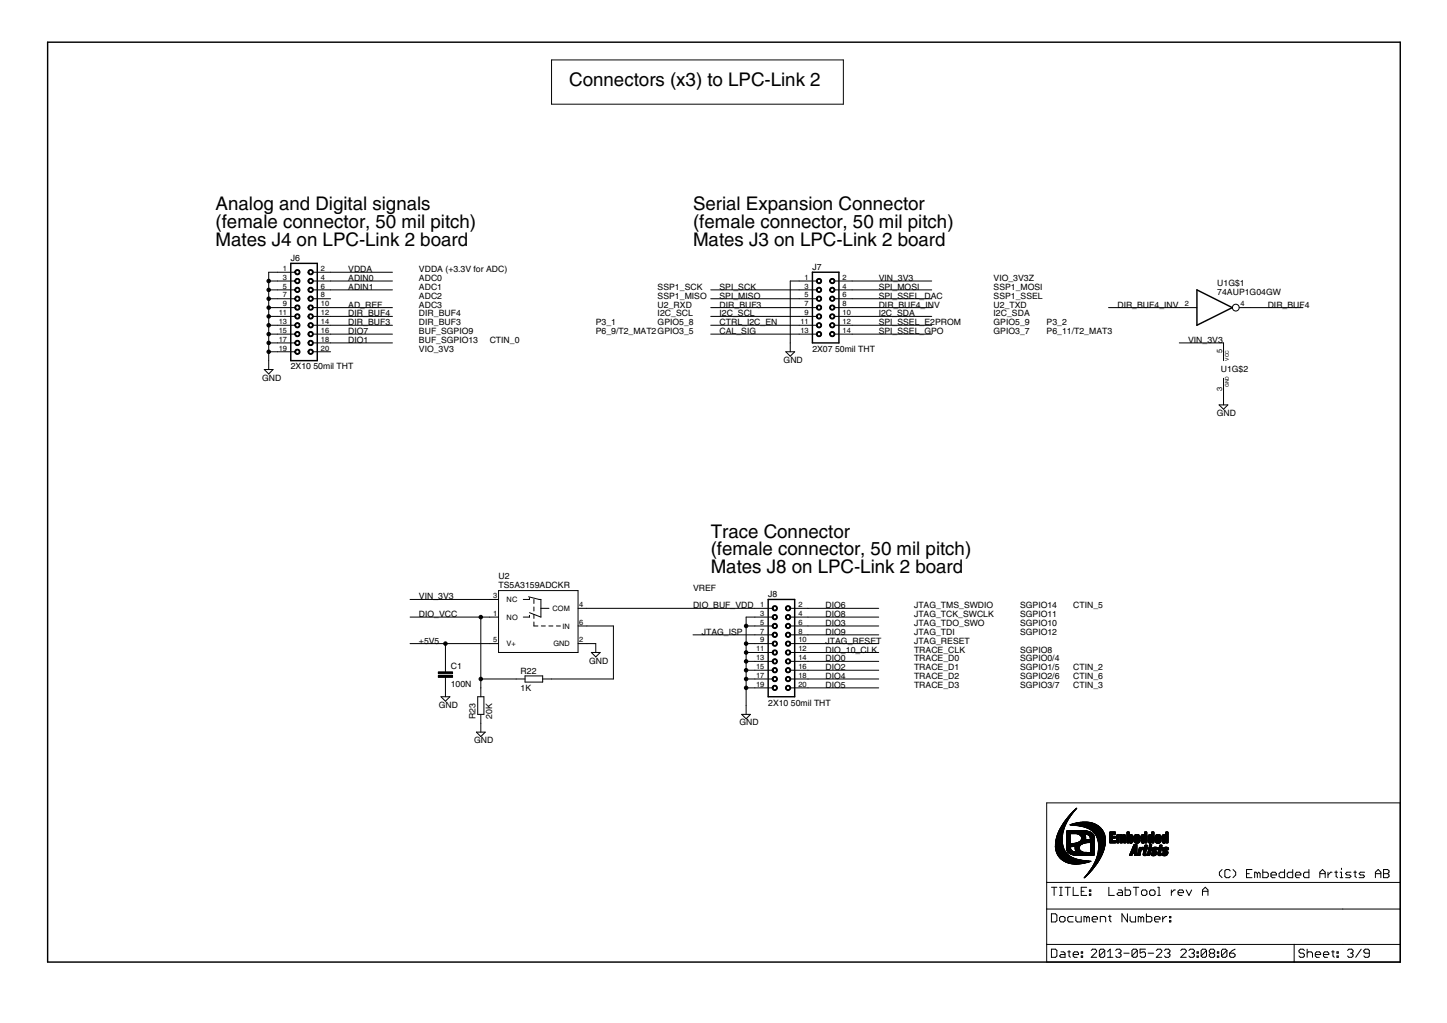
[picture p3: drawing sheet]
<svg xmlns="http://www.w3.org/2000/svg" width="297mm" height="210mm" viewBox="0 0 297 210" stroke-linecap="round" stroke-linejoin="round" font-family="sans-serif">
<defs><g id="words">
<g font-size="4.4">
<text x="116.9" y="17.7">Connectors (x3) to LPC-Link 2</text>
<text x="44.3" y="43.1">Analog and Digital signals</text>
<text x="44.3" y="46.8">(female connector, 50 mil pitch)</text>
<text x="142.3" y="43.1">Serial Expansion Connector</text>
<text x="142.3" y="46.8">(female connector, 50 mil pitch)</text>
<text x="44.3" y="50.4">Mates J4 on LPC-Link 2 board</text>
<text x="142.3" y="50.4">Mates J3 on LPC-Link 2 board</text>
<text x="145.9" y="110.3">Trace Connector</text>
<text x="145.9" y="113.9">(female connector, 50 mil pitch)</text>
<text x="145.9" y="117.6">Mates J8 on LPC-Link 2 board</text>
</g>
<g font-size="2.1">
<text x="59.7" y="53.5">J6</text>
<text x="71.5" y="57.7">ADIN0</text>
<text x="71.5" y="59.5">ADIN1</text>
<text x="71.5" y="55.8">VDDA</text>
<text x="86" y="55.8">VDDA (+3.3V for ADC)</text>
<text x="86" y="57.7">ADC0</text>
<text x="86" y="59.5">ADC1</text>
<text x="135" y="59.5">SSP1_SCK</text>
<text x="147.7" y="59.5">SPI_SCK</text>
<text x="166.8" y="55.3">J7</text>
<text x="180.4" y="59.5">SPI_MOSI</text>
<text x="180.4" y="57.7">VIN_3V3</text>
<text x="204" y="59.5">SSP1_MOSI</text>
<text x="204" y="57.7">VIO_3V3Z</text>
<text x="249.9" y="58.7">U1G$1</text>
<text x="71.5" y="63.1">AD_REF</text>
<text x="71.5" y="64.9">DIR_BUF4</text>
<text x="86" y="61.3">ADC2</text>
<text x="86" y="63.1">ADC3</text>
<text x="86" y="64.9">DIR_BUF4</text>
<text x="135" y="64.9">I2C_SCL</text>
<text x="135" y="63.1">U2_RXD</text>
<text x="135" y="61.3">SSP1_MISO</text>
<text x="147.7" y="64.9">I2C_SCL</text>
<text x="147.7" y="61.3">SPI_MISO</text>
<text x="147.7" y="63.1">DIR_BUF3</text>
<text x="180.4" y="64.9">I2C_SDA</text>
<text x="180.4" y="61.3">SPI_SSEL_DAC</text>
<text x="180.4" y="63.1">DIR_BUF4_INV</text>
<text x="204" y="61.3">SSP1_SSEL</text>
<text x="204" y="63.1">U2_TXD</text>
<text x="204" y="64.9">I2C_SDA</text>
<text x="229.4" y="63.1">DIR_BUF4_INV</text>
<text x="249.9" y="60.6">74AUP1G04GW</text>
<text x="260.2" y="63.1">DIR_BUF4</text>
<text x="71.5" y="70.4">DIO1</text>
<text x="71.5" y="68.6">DIO7</text>
<text x="71.5" y="66.7">DIR_BUF3</text>
<text x="86" y="68.6">BUF_SGPIO9</text>
<text x="86" y="70.4">BUF_SGPIO13</text>
<text x="86" y="66.7">DIR_BUF3</text>
<text x="100.5" y="70.4">CTIN_0</text>
<text x="122.3" y="66.7">P3_1</text>
<text x="122.3" y="68.6">P6_9/T2_MAT2GPIO3_5</text>
<text x="135" y="66.7">GPIO5_8</text>
<text x="147.7" y="68.6">CAL_SIG</text>
<text x="147.7" y="66.7">CTRL_I2C_EN</text>
<text x="180.4" y="66.7">SPI_SSEL_E2PROM</text>
<text x="180.4" y="68.6">SPI_SSEL_GPO</text>
<text x="204" y="68.6">GPIO3_7</text>
<text x="204" y="66.7">GPIO5_9</text>
<text x="214.9" y="66.7">P3_2</text>
<text x="214.9" y="68.6">P6_11/T2_MAT3</text>
<text x="243.9" y="70.4">VIN_3V3</text>
<text x="59.7" y="75.8">2X10</text>
<text x="64.3" y="75.8">50mil THT</text>
<text x="86" y="72.2">VIO_3V3</text>
<text x="160.9" y="74.5">GND</text>
<text x="166.8" y="72.2">2X07</text>
<text x="171.4" y="72.2">50mil THT</text>
<text x="250.6" y="76.4">U1G$2</text>
<text x="53.8" y="78.1">GND</text>
<text x="249.8" y="85.3">GND</text>
<text x="102.3" y="118.8">U2</text>
<text x="86" y="123">VIN_3V3</text>
<text x="102.3" y="120.6">TS5A3159ADCKR</text>
<text x="142.3" y="121.2">VREF</text>
<text x="142.3" y="124.8">DIO_BUF_VDD</text>
<text x="157.7" y="122.5">J8</text>
<text x="169.5" y="124.8">DIO6</text>
<text x="187.6" y="124.8">JTAG_TMS_SWDIO</text>
<text x="209.4" y="124.8">SGPIO14</text>
<text x="220.3" y="124.8">CTIN_5</text>
<text x="86" y="126.6">DIO_VCC</text>
<text x="144.1" y="130.3">JTAG_ISP</text>
<text x="169.5" y="128.4">DIO3</text>
<text x="169.5" y="130.3">DIO9</text>
<text x="169.5" y="126.6">DIO8</text>
<text x="187.6" y="130.3">JTAG_TDI</text>
<text x="187.6" y="128.4">JTAG_TDO_SWO</text>
<text x="187.6" y="126.6">JTAG_TCK_SWCLK</text>
<text x="209.4" y="126.6">SGPIO11</text>
<text x="209.4" y="130.3">SGPIO12</text>
<text x="209.4" y="128.4">SGPIO10</text>
<text x="86" y="132.1">+5V5</text>
<text x="92.5" y="137.2">C1</text>
<text x="120.9" y="136.2">GND</text>
<text x="169.5" y="133.9">DIO_10_CLK</text>
<text x="169.5" y="135.7">DIO0</text>
<text x="169.5" y="137.5">DIO2</text>
<text x="169.5" y="132.1">JTAG_RESET</text>
<text x="187.6" y="137.5">TRACE_D1</text>
<text x="187.6" y="135.7">TRACE_D0</text>
<text x="187.6" y="133.9">TRACE_CLK</text>
<text x="187.6" y="132.1">JTAG_RESET</text>
<text x="209.4" y="133.9">SGPIO8</text>
<text x="209.4" y="135.7">SGPIO0/4</text>
<text x="209.4" y="137.5">SGPIO1/5</text>
<text x="220.3" y="137.5">CTIN_2</text>
<text x="92.5" y="140.9">100N</text>
<text x="106.9" y="141.7">1K</text>
<text x="106.9" y="138.3">R22</text>
<text x="169.5" y="139.3">DIO4</text>
<text x="169.5" y="141.1">DIO5</text>
<text x="187.6" y="141.1">TRACE_D3</text>
<text x="187.6" y="139.3">TRACE_D2</text>
<text x="209.4" y="139.3">SGPIO2/6</text>
<text x="209.4" y="141.1">SGPIO3/7</text>
<text x="220.3" y="139.3">CTIN_6</text>
<text x="220.3" y="141.1">CTIN_3</text>
<text x="90.1" y="145.2">GND</text>
<text x="97.6" y="147.5" transform="rotate(-90 97.6 147.5)">R23</text>
<text x="101.1" y="147.5" transform="rotate(-90 101.1 147.5)">20K</text>
<text x="151.8" y="148.9">GND</text>
<text x="157.7" y="144.8">2X10</text>
<text x="162.3" y="144.8">50mil THT</text>
<text x="97.3" y="152.5">GND</text>
</g>
<g font-size="1.8">
<text x="58.1" y="55.6">1</text>
<text x="58.1" y="59.2">5</text>
<text x="58.1" y="57.4">3</text>
<text x="65.9" y="55.6">2</text>
<text x="65.9" y="57.4">4</text>
<text x="65.9" y="59.2">6</text>
<text x="165.2" y="57.4">1</text>
<text x="165.2" y="59.2">3</text>
<text x="173" y="57.4">2</text>
<text x="173" y="59.2">4</text>
<text x="57.2" y="64.7">11</text>
<text x="58.1" y="62.9">9</text>
<text x="58.1" y="61">7</text>
<text x="65.9" y="64.7">12</text>
<text x="65.9" y="62.9">10</text>
<text x="65.9" y="61">8</text>
<text x="165.2" y="64.7">9</text>
<text x="165.2" y="62.9">7</text>
<text x="165.2" y="61">5</text>
<text x="173" y="64.7">10</text>
<text x="173" y="62.9">8</text>
<text x="173" y="61">6</text>
<text x="243.2" y="62.9">2</text>
<text x="254.6" y="62.9">4</text>
<text x="57.2" y="68.3">15</text>
<text x="57.2" y="66.5">13</text>
<text x="57.2" y="70.1">17</text>
<text x="57.2" y="71.9">19</text>
<text x="65.9" y="68.3">16</text>
<text x="65.9" y="66.5">14</text>
<text x="65.9" y="70.1">18</text>
<text x="65.9" y="71.9">20</text>
<text x="164.3" y="68.3">13</text>
<text x="164.3" y="66.5">11</text>
<text x="173" y="68.3">14</text>
<text x="173" y="66.5">12</text>
<text x="250.9" y="72.3" transform="rotate(-90 250.9 72.3)">5</text>
<text x="250.9" y="80.1" transform="rotate(-90 250.9 80.1)">3</text>
<text x="101.2" y="122.7">3</text>
<text x="104" y="123.5">NC</text>
<text x="113.4" y="125.3">COM</text>
<text x="118.9" y="124.6">4</text>
<text x="156.1" y="124.6">1</text>
<text x="163.9" y="124.6">2</text>
<text x="101.2" y="126.4">1</text>
<text x="101.2" y="131.8">5</text>
<text x="104" y="127.2">NO</text>
<text x="115.5" y="129">IN</text>
<text x="118.9" y="131.8">2</text>
<text x="118.9" y="128.2">6</text>
<text x="156.1" y="131.8">9</text>
<text x="156.1" y="130">7</text>
<text x="156.1" y="128.2">5</text>
<text x="156.1" y="126.4">3</text>
<text x="163.9" y="131.8">10</text>
<text x="163.9" y="130">8</text>
<text x="163.9" y="126.4">4</text>
<text x="163.9" y="128.2">6</text>
<text x="104" y="132.6">V+</text>
<text x="113.6" y="132.6">GND</text>
<text x="155.2" y="137.3">15</text>
<text x="155.2" y="135.4">13</text>
<text x="155.2" y="133.6">11</text>
<text x="163.9" y="137.3">16</text>
<text x="163.9" y="135.4">14</text>
<text x="163.9" y="133.6">12</text>
<text x="155.2" y="139.1">17</text>
<text x="155.2" y="140.9">19</text>
<text x="163.9" y="139.1">18</text>
<text x="163.9" y="140.9">20</text>
</g>
<g font-size="1.2">
<text x="252.2" y="74" transform="rotate(-90 252.2 74)">VCC</text>
<text x="252.2" y="79.4" transform="rotate(-90 252.2 79.4)">GND</text>
</g>
</g></defs>
<g fill="#000" stroke="#000" stroke-width=".21">
<path d="M113.2 12.3h59.9zM173.1 12.3v9.1zM113.2 12.3v9.1zM113.2 21.4h59.9zM55.2 55.9v1.8zM55.2 57.7v1.8zM55.2 59.5v1.8zM57 55.9h3.6zM57 59.5h3.6zM57 57.7h3.6zM55.2 55.9h1.8zM55.2 57.7h1.8z"/>
<path d="M55.2 59.5h1.8zM64.2 55.9h3.7zM64.2 57.7h3.7zM64.2 59.5h3.7zM67.9 57.7h12.7zM67.9 59.5h12.7zM67.9 55.9h12.7zM145.9 59.5h18.1zM162.2 57.7v12.7zM164 57.7h3.7zM164 59.5h3.7zM162.2 57.7h1.8z"/>
<path d="M171.3 57.7h3.6zM171.3 59.5h3.6zM174.9 57.7h16.4zM174.9 59.5h16.4zM54.3 75.8h1.7zM55.2 74v1.8zM54.3 75.8l.9 .9zM55.2 61.3v1.8zM55.2 63.1v1.8zM55.2 64.9v1.8zM55.2 66.7v1.9zM55.2 68.6v1.8z"/>
<path d="M55.2 70.4v1.8zM55.2 72.2v1.8zM56 75.8l-.8 .9zM57 68.6h3.6zM57 66.7h3.6zM57 64.9h3.6zM57 63.1h3.6zM57 61.3h3.6zM57 70.4h3.6zM57 72.2h3.6zM55.2 61.3h1.8zM55.2 63.1h1.8z"/>
<path d="M55.2 64.9h1.8zM55.2 66.7h1.8zM55.2 68.6h1.8zM55.2 70.4h1.8zM55.2 72.2h1.8zM64.2 68.6h3.7zM64.2 66.7h3.7zM64.2 64.9h3.7zM64.2 63.1h3.7zM64.2 61.3h3.7zM64.2 70.4h3.7zM64.2 72.2h3.7z"/>
<path d="M67.9 63.1h12.7zM67.9 70.4h12.7zM67.9 68.6h12.7zM67.9 64.9h12.7zM67.9 66.7h12.7zM145.9 61.3h18.1zM161.3 72.2h1.8zM162.2 70.4v1.8zM161.3 72.2l.9 .9zM163.1 72.2l-.9 .9zM164 68.6h3.7zM164 66.7h3.7z"/>
<path d="M164 64.9h3.7zM164 63.1h3.7zM164 61.3h3.7zM145.9 64.9h18.1zM145.9 68.6h18.1zM145.9 63.1h18.1zM145.9 66.7h18.1zM171.3 68.6h3.6zM171.3 66.7h3.6zM171.3 64.9h3.6zM171.3 63.1h3.6zM171.3 61.3h3.6z"/>
<path d="M174.9 64.9h16.4zM174.9 63.1h16.4zM174.9 66.7h16.4zM174.9 68.6h16.4zM174.9 61.3h16.4zM242.1 63.1h3.6zM227.6 63.1h14.5zM251.2 70.4v3.6zM242.1 70.4h9.1zM254.4 63.1h2.2zM256.6 63.1h10.9zM250.3 83.1h1.8z"/>
<path d="M251.2 77.6v3.7zM251.2 81.3v1.8zM250.3 83.1l.9 .9zM252.1 83.1l-.9 .9zM91.4 135.7v1.8zM91.4 137.5v.4zM91.4 139v.3zM84.2 132.1h7.2zM91.4 132.1v3.6zM84.2 126.6h14.5zM98.7 126.6v12.7zM100.5 123h1.8z"/>
<path d="M100.5 126.6h1.8zM100.5 132.1h1.8zM84.2 123h16.3zM98.7 126.6h1.8zM91.4 132.1h9.1zM102.3 121.2h16.4zM102.3 121.2v12.7zM106 139.3h1.8zM98.7 139.3h7.3zM107.4 123h1.3zM107.4 126.6h1.3zM107.8 140h3.6z"/>
<path d="M107.8 138.7v1.3zM108.7 122.6v.4zM108.7 126.3v.3zM108.7 125.7l2.3 .9zM109.6 123v.8zM109.6 124.5v.9zM109.6 126.1v.8zM109.6 127.6v.8zM109.6 128.4h.8zM108.5 122.4l2.2 .6zM110.7 123h.3zM111 124.8v1.8z"/>
<path d="M111 123v1.8zM111 124.8h1.7zM111.1 128.4h.9zM107.8 138.7h3.6zM111.4 138.7v1.3zM112.7 128.4h.8zM111.4 139.3h1.8zM113.2 139.3h12.7zM114.2 128.4h.8zM118.7 121.2v12.7zM102.3 133.9h16.4zM118.7 124.8h1.8z"/>
<path d="M118.7 132.1h1.8zM118.7 128.4h1.8zM120.5 132.1h1.8zM120.5 124.8h34.5zM120.5 128.4h5.4zM121.4 133.9h1.8zM122.3 132.1v1.8zM121.4 133.9l.9 .9zM123.2 133.9l-.9 .9zM125.9 128.4v10.9zM153.2 126.6v1.8zM153.2 128.4v3.7z"/>
<path d="M153.2 132.1v1.8zM153.2 133.9v1.8zM153.2 135.7v1.8zM153.2 137.5v1.8zM153.2 139.3v1.8zM155 137.5h3.6zM155 135.7h3.6zM155 133.9h3.6zM155 132.1h3.6zM155 130.3h3.6zM155 124.8h3.6zM155 128.4h3.6z"/>
<path d="M155 126.6h3.6zM155 139.3h3.6zM153.2 126.6h1.8zM153.2 128.4h1.8zM153.2 132.1h1.8zM153.2 133.9h1.8zM153.2 135.7h1.8zM153.2 137.5h1.8zM153.2 139.3h1.8zM142.3 130.3h12.7zM162.2 137.5h3.7zM162.2 135.7h3.7z"/>
<path d="M162.2 133.9h3.7zM162.2 132.1h3.7zM162.2 130.3h3.7zM162.2 124.8h3.7zM162.2 126.6h3.7zM162.2 128.4h3.7zM162.2 139.3h3.7zM165.9 133.9h14.5zM165.9 135.7h14.5zM165.9 137.5h14.5zM165.9 128.4h14.5zM165.9 139.3h14.5z"/>
<path d="M165.9 124.8h14.5zM165.9 130.3h14.5zM165.9 132.1h14.5zM165.9 126.6h14.5zM90.5 143h1.9zM91.4 139.3v1.8zM91.4 141.1v1.9zM90.5 143l.9 .9zM92.4 143l-1 .9zM97.8 150.2h1.8zM98.1 143v3.6zM98.7 141.1v1.9z"/>
<path d="M98.7 146.6v1.8zM98.7 148.4v1.8zM97.8 150.2l.9 .9zM98.7 139.3v1.8zM99.3 143v3.6zM98.1 143h1.2zM98.1 146.6h1.2zM99.6 150.2l-.9 .9zM152.3 146.6h1.8zM153.2 144.8v1.8zM152.3 146.6l.9 .9zM153.2 141.1v3.7z"/>
<path d="M154.1 146.6l-.9 .9zM155 141.1h3.6zM153.2 141.1h1.8zM162.2 141.1h3.7zM165.9 141.1h14.5zM250.3 179v.5zM250.3 179l.6-.6zM251.4 178.7v1.1zM251.4 179.8l.3 .3zM251.4 178.7l.3-.3zM251.7 178.4h.6zM252.3 178.4l.2 .3z"/>
<path d="M253.7 179v.5zM253.1 178.4l.6 .6zM255.9 178.4v1.7zM255.9 179.3h.6zM255.9 178.4h1.1zM257.6 179h.2zM257.8 179l.3 .3zM258.1 179.3v.8zM258.1 179.3l.3-.3zM258.4 179l.3 .3zM258.7 179.3v.8zM259.2 178.4v1.7z"/>
<path d="M259.2 179h.9zM260.3 179.3v.5zM260.1 179l.2 .3zM260.9 179.3v.5zM261.2 179l-.3 .3zM261.2 179h.5zM261.7 179l.3 .3zM262 179.3v.2zM260.9 179.5h1.1zM262.6 179.3v.5zM262.8 179l-.2 .3zM262.8 179h.9z"/>
<path d="M263.7 178.4v1.7zM264.2 179.3v.5zM264.5 179l-.3 .3zM264.5 179h.9zM265.4 178.4v1.7zM265.9 179.3v.5zM266.2 179l-.3 .3zM266.2 179h.5zM266.7 179l.3 .3zM267 179.3v.2zM265.9 179.5h1.1zM267.6 179.3v.5z"/>
<path d="M267.9 179l-.3 .3zM267.9 179h.8zM268.7 178.4v1.7zM270.9 179l.6-.6zM270.9 179.3h1.1zM271.5 178.4l.5 .6zM272 179v1.1zM273.2 179l-.6 .5zM273.2 179h.2zM274 179h.6zM274.3 178.7v1.1zM274.3 179.8l.3 .3z"/>
<path d="M275.1 179h.3zM275.4 179v1.1zM275.4 178.1v.3zM276.5 179l-.3 .3zM276.2 179.3l.3 .2zM276.5 179h.8zM276.5 179.5h.6zM277.1 179.5l.2 .3zM277.9 179h.5zM278.2 178.7v1.1zM278.2 179.8l.2 .3zM279.3 179l-.3 .3z"/>
<path d="M279 179.3l.3 .2zM279.3 179h.8zM279.3 179.5h.5zM279.8 179.5l.3 .3zM282.3 179l.6-.6zM282.3 179.3h1.2zM282.9 178.4l.6 .6zM283.5 179v1.1zM284 178.4h.9zM284 179.3h.9zM284.9 178.4l.2 .3zM284.9 179.3l.2 .2z"/>
<path d="M285.1 178.7v.3zM285.1 179l-.2 .3zM285.1 179.5v.3zM285.1 179.8l-.2 .3zM214.9 164.7h72.5zM287.4 164.7v16.4zM214.9 197.4h50.8zM214.9 193.8v3.6zM214.9 193.8h50.8zM214.9 186.5v7.3zM214.9 181.1v5.4zM214.9 181.1h72.5z"/>
<path d="M214.9 164.7v16.4zM215.8 194.8v1.6zM215.8 196.4h.9zM215.8 182.1h1.2zM215.8 187.5v1.7zM215.8 189.2h.9zM216.4 182.1v1.6zM216.7 196.4l.3-.2zM215.8 194.8h.9zM216.7 189.2l.3-.3zM215.8 187.5h.9zM217 195v1.2z"/>
<path d="M216.7 194.8l.3 .2zM217 187.8v1.1zM216.7 187.5l.3 .3zM217.8 195.9l-.3 .3zM217.5 183.7h.6zM217.5 182.1h.6zM217.5 188.3v.6zM217.5 188.9l.3 .3zM217.8 195.3h.5zM217.5 196.2l.3 .2zM217.8 195.9h.8zM217.8 182.1v1.6z"/>
<path d="M217.8 189.2h.5zM217.8 188l-.3 .3zM218.3 195.3l.3 .3zM218.3 189.2l.3-.3zM217.8 188h.5zM218.6 195.6v.8zM217.8 196.4h.8zM218.6 182.1h1.1zM218.6 188.3v.6zM218.3 188l.3 .3zM219.2 195.3h.5zM219.2 182.1v1.6z"/>
<path d="M219.2 188.3v.6zM219.2 188.9l.3 .3zM219.5 195v1.2zM219.5 196.2l.2 .2zM219.5 188l-.3 .3zM219.5 189.2h.8zM220.3 195.6v.6zM220.3 195.6l.3-.3zM220.3 182.1v1.6zM220.3 183.7h1.1zM219.5 188h.8zM220.3 196.2l.3 .2z"/>
<path d="M220.6 195.3h.5zM220.9 188v.9zM220.9 188.9l.2 .3zM220.6 196.4h.5zM221.1 195.3l.3 .3zM221.1 189.2h.9zM221.4 195.6v.3zM220.3 195.9h1.1zM222 195.3h.2zM222 195.3v.3zM222 196.2h.2zM222 196.2v.2z"/>
<path d="M222 182.1v1.6zM222 183.7h1.1zM222 182.9h.5zM222 188v1.2zM222.2 195.3v.3zM222 195.6h.2zM222.2 196.2v.2zM222 196.4h.2zM222.5 188v1.2zM222.5 188h.3zM222.8 188l.3 .3zM222 182.1h1.1z"/>
<path d="M223.1 188.3v.9zM223.1 188.3l.3-.3zM223.4 188l.2 .3zM223.6 182.6h.3zM223.6 182.6v.3zM223.6 183.4h.3zM223.6 183.4v.3zM223.6 188.3v.9zM223.9 182.6v.3zM223.6 182.9h.3zM223.9 183.4v.3zM223.6 183.7h.3z"/>
<path d="M225.1 195.3l-1.1 1.1zM224.2 188.3v.6zM224.2 188.3l.3-.3zM224.3 194.8l-.3 .2zM224.2 188.9l.3 .3zM224.5 188h.5zM224.3 194.8h.5zM224.5 189.2h.5zM225 188l.3 .3zM224 196.4h1.1zM225.1 195v.3zM224.8 194.8l.3 .2z"/>
<path d="M225.3 188.3v.3zM224.2 188.6h1.1zM225.7 195v1.2zM225.7 195l.3-.2zM226.8 195l-1.1 1.2zM225.9 188v1.2zM225.9 188h.8zM226 194.8h.5zM225.7 196.2l.3 .2zM226.5 194.8l.3 .2zM226 196.4h.5zM226.7 188l.3 .3z"/>
<path d="M226.8 195v1.2zM226.8 196.2l-.3 .2zM227 188.3v.9zM227.4 195.3l.5-.5zM227.4 196.4h1.1zM227.5 188h.6zM227.6 182.1v1.6zM227.6 183.7h1.1zM227.8 187.8v1.1zM227.8 188.9l.3 .3zM227.9 194.8v1.6zM229 195l.3-.2z"/>
<path d="M229.3 194.8h.5zM229 196.2l.3 .2zM229.3 183.4l.3-.2zM229.6 182.6h.5zM229.3 183.4l.3 .3zM229.6 183.2h.8zM229.8 194.8l.3 .2zM229.6 195.6h.2zM229.8 195.6l.3 .3zM229.3 196.4h.5zM230.1 195v.3zM230.1 195.3l-.3 .3z"/>
<path d="M230.1 195.9v.3zM230.1 196.2l-.3 .2zM230.1 182.6l.3 .3zM230.3 187.5v1.7zM230.3 187.5l1.1 1.7zM230.4 182.9v.8zM229.6 183.7h.8zM230.7 195.6h1.1zM231 182.1v1.6zM231 183.7h.8zM231.4 187.5v1.7zM232.1 183.4l-.3 .3z"/>
<path d="M231 182.6h.8zM232 188v.9zM232 188.9l.3 .3zM232.1 182.9v.5zM231.8 182.6l.3 .3zM232.3 189.2h.8zM232.4 195v1.2zM232.4 195l.2-.2zM233.5 195l-1.1 1.2zM232.6 194.8h.6zM232.4 196.2l.2 .2zM232.6 182.1h1.2z"/>
<path d="M233.1 188v1.2zM233.2 194.8l.3 .2zM232.6 196.4h.6zM233.2 182.1v1.6zM233.5 195v1.2zM233.5 196.2l-.3 .2zM233.7 188v1.2zM233.7 188h.2zM233.9 188l.3 .3zM234 194.8v.8zM234 195.6l.6-.3zM234.2 188.3v.9z"/>
<path d="M234.2 188.3l.3-.3zM234 196.2l.3 .2zM234.3 182.9v.5zM234.3 183.4l.3 .3zM234.5 188l.3 .3zM234.6 195.3h.3zM234.6 183.7h.6zM234.6 182.6l-.3 .3zM234.8 188.3v.9zM234.9 195.3l.2 .3zM234.3 196.4h.6zM234 194.8h1.1z"/>
<path d="M235.1 195.6v.6zM235.1 196.2l-.2 .2zM235.4 183.4l-.2 .3zM234.6 182.6h.6zM235.3 187.5v1.7zM235.3 189.2h.9zM235.4 182.9v.5zM235.2 182.6l.2 .3zM235.7 195.6h1.1zM236 182.9v.5zM236 183.4l.3 .3zM236.2 189.2l.3-.3z"/>
<path d="M235.3 188h.9zM236.3 183.7h.5zM236.3 182.6l-.3 .3zM236.5 188.3v.6zM236.2 188l.3 .3zM237.1 183.4l-.3 .3zM236.3 182.6h.5zM237 188.3v.6zM237.3 188l-.3 .3zM237.1 182.9v.5zM236.8 182.6l.3 .3zM237 188.9l.3 .3z"/>
<path d="M237.3 188h.5zM237.4 196.4l1.1-1.1zM237.4 195l.3-.2zM237.7 182.1h.2zM237.7 183.7h.5zM237.3 189.2h.5zM237.8 188l.3 .3zM237.9 182.1v1.6zM238.1 188.3v.3zM237 188.6h1.1zM237.7 194.8h.5zM237.4 196.4h1.1z"/>
<path d="M238.5 195v.3zM238.2 194.8l.3 .2zM238.7 188v1.2zM238.7 188.6l.5-.6zM239 195l.3-.2zM239.2 188h.3zM239.3 194.8h.6zM239 196.2l.3 .2zM239.9 194.8l.3 .2zM239.6 195.6h.3zM239.9 195.6l.3 .3zM239.3 196.4h.6z"/>
<path d="M240.1 188h.2zM240.1 188v.3zM240.1 188.9h.2zM240.1 188.9v.3zM240.2 195v.3zM240.2 195.3l-.3 .3zM240.2 195.9v.3zM240.2 196.2l-.3 .2zM240.3 188v.3zM240.1 188.3h.2zM240.3 188.9v.3zM240.1 189.2h.2z"/>
<path d="M240.5 182.6v1.1zM240.5 183.2l.5-.6zM241 182.6h.3zM241.8 182.9v.5zM241.8 182.9l.3-.3zM241.8 183.4l.3 .3zM242.1 182.6h.6zM242.4 196.4l1.1-1.1zM242.7 194.8l-.3 .2zM242.1 183.7h.6zM242.7 182.6l.3 .3zM243 182.9v.3z"/>
<path d="M241.8 183.2h1.2zM242.7 194.8h.5zM242.4 196.4h1.1zM243.5 195v.3zM243.2 194.8l.3 .2zM243.5 182.6l.6 1.1zM244.1 195l.2-.2zM244.6 182.6l-.5 1.1zM244.3 194.8h.6zM244.1 196.2l.2 .2zM244.9 194.8l.3 .2zM244.6 195.6h.3z"/>
<path d="M244.9 195.6l.3 .3zM244.3 196.4h.6zM245.2 195v.3zM245.2 195.3l-.3 .3zM245.2 195.9v.3zM245.2 196.2l-.3 .2zM245.7 195.3h.3zM245.7 195.3v.3zM245.7 196.2h.3zM245.7 196.2v.2zM246 195.3v.3zM245.7 195.6h.3z"/>
<path d="M246 196.2v.2zM245.7 196.4h.3zM246.6 195v1.2zM246.6 195l.2-.2zM247.7 195l-1.1 1.2zM246.8 194.8h.6zM246.6 196.2l.2 .2zM246.8 182.6v1.1zM246.8 182.6l.6-.5zM246.8 182.9h1.2zM247.4 194.8l.3 .2zM246.8 196.4h.6z"/>
<path d="M247.4 182.1l.6 .5zM247.7 195v1.2zM247.7 196.2l-.3 .2zM248 182.6v1.1zM248.2 195l.3-.2zM248.2 195.9v.3zM248.2 195.9l.3-.3zM248.2 195v.3zM248.5 194.8h.6zM248.2 196.2l.3 .2zM248.2 195.3l.3 .3zM248.5 195.6h.6z"/>
<path d="M249.1 194.8l.2 .2zM249.1 195.6l.2 .3zM248.5 196.4h.6zM249.3 195v.3zM249.3 195.3l-.2 .3zM249.3 195.9v.3zM249.3 196.2l-.2 .2zM249.9 195.3h.3zM249.9 195.3v.3zM249.9 196.2h.3zM249.9 196.2v.2zM250.2 195.3v.3z"/>
<path d="M249.9 195.6h.3zM250.2 196.2v.2zM249.9 196.4h.3zM250.7 195v1.2zM250.7 195l.3-.2zM250.7 196.2l1.2-1.2zM250.3 179.5l.6 .6zM251 194.8h.6zM250.7 196.2l.3 .2zM251.6 194.8l.3 .2zM251 196.4h.6zM251.7 180.1h.6z"/>
<path d="M251.9 195v1.2zM251.6 196.4l.3-.2zM252.5 179.8l-.2 .3zM252.4 195.6v.6zM252.4 196.2l.3 .2zM252.7 196.4h.5zM253 195l-.6 .6zM253.1 180.1l.6-.6zM253.2 196.4l.3-.2zM252.4 195.6h.8zM253 195l.5-.2zM253.5 195.9v.3z"/>
<path d="M253.2 195.6l.3 .3zM255.9 180.1h1.1zM257.6 179v1.1zM259.2 180.1h.9zM260.1 180.1l.2-.3zM260.9 179.8l.3 .3zM261.2 180.1h.5zM262.6 179.8l.2 .3zM262.8 180.1h.9zM264.2 179.8l.3 .3zM264.5 180.1h.9zM265.7 193.8v3.6z"/>
<path d="M265.7 193.8h10zM265.7 197.4h21.7zM265.9 179.8l.3 .3zM266.7 195v.3zM266.7 195.3l.2 .3zM266.2 180.1h.5zM266.9 194.8l-.2 .2zM266.9 195.6h.6zM266.7 196.2l.2 .2zM266.9 194.8h.6zM267.5 195.6l.3 .3zM266.9 196.4h.6z"/>
<path d="M267.5 194.8l.3 .2zM267.8 195.9v.3zM267.8 196.2l-.3 .2zM267.6 179.8l.3 .3zM268.3 194.8v1.6zM268.3 195.6l.3-.3zM268.6 195.3h.6zM267.9 180.1h.8zM269.2 195.3l.2 .3zM269.4 195.6v.8zM270 195.6v.6zM270 195.6l.3-.3z"/>
<path d="M270 196.2l.3 .2zM270.3 195.3h.5zM270.3 196.4h.5zM270.8 195.3l.3 .3zM270.9 179v1.1zM271.1 195.6v.3zM270 195.9h1.1zM271.7 195.6v.6zM271.7 195.6l.2-.3zM271.7 196.2l.2 .2zM271.9 195.3h.6zM271.9 196.4h.6z"/>
<path d="M272.5 195.3l.3 .3zM272.6 179v1.1zM272.8 195.6v.3zM271.7 195.9h1.1zM273.3 195.3h.6zM273.6 195v1.2zM273.6 196.2l.3 .2zM274.4 195.3h.3zM274.4 195.3v.3zM274.4 196.2h.3zM274.4 196.2v.2zM274.7 195.3v.3z"/>
<path d="M274.4 195.6h.3zM274.7 196.2v.2zM274.4 196.4h.3zM275.1 180.1h.6zM214.9 186.5h60.8zM275.7 193.8h11.7zM276.2 180.1h.9zM276.6 195l.3-.2zM276.9 194.8h.6zM276.6 196.2l.3 .2zM277.1 180.1l.2-.3zM277.5 194.8l.2 .2z"/>
<path d="M277.2 195.6h.3zM277.5 195.6l.2 .3zM276.9 196.4h.6zM277.7 195v.3zM277.7 195.3l-.2 .3zM277.7 195.9v.3zM277.7 196.2l-.2 .2zM279.4 194.8l-1.1 1.6zM279 180.1h.8zM279.8 180.1l.3-.3zM280 196.2l.2 .2zM280 195v.3z"/>
<path d="M280 195.3l.2 .3zM280.2 196.4h.6zM280.2 194.8l-.2 .2zM280.2 195.6h.9zM280.8 196.4l.3-.2zM280.2 194.8h.6zM281.1 195v1.2zM280.8 194.8l.3 .2zM282.3 179v1.1zM284 178.4v1.7zM284 180.1h.9zM275.7 186.5h11.7z"/>
<path d="M287.4 186.5v7.3zM287.4 193.8v3.6zM287.4 181.1v5.4z"/>
<path d="M60.7 59.1a.54 .54 0 0 1 .8 .1 .54 .54 0 0 1-.3 .8 .54 .54 0 0 1-.7-.5h.2a.36 .36 0 0 1 .5-.4 .36 .36 0 0 1 .1 .6 .36 .36 0 0 1-.6-.1l-.2-.1z" fill-rule="evenodd"/>
<path d="M60.7 57.3a.55 .55 0 0 1 .8 .1 .55 .55 0 0 1-.3 .8 .55 .55 0 0 1-.7-.5h.2a.36 .36 0 0 1 .5-.4 .36 .36 0 0 1 .1 .6 .36 .36 0 0 1-.6-.1l-.2-.1z" fill-rule="evenodd"/>
<path d="M60.7 55.4a.55 .55 0 0 1 .8 .2 .55 .55 0 0 1-.3 .8 .55 .55 0 0 1-.7-.5h.2a.36 .36 0 0 1 .5-.4 .36 .36 0 0 1 .1 .6 .36 .36 0 0 1-.6-.1l-.2-.1z" fill-rule="evenodd"/>
<path d="M63.4 59.1a.54 .54 0 0 1 .9 .1 .54 .54 0 0 1-.4 .8 .54 .54 0 0 1-.7-.5h.2a.37 .37 0 0 1 .5-.3 .37 .37 0 0 1 .1 .6 .37 .37 0 0 1-.6-.2v-.1h-.2z" fill-rule="evenodd"/>
<path d="M63.4 57.3a.55 .55 0 0 1 .9 .1 .55 .55 0 0 1-.4 .8 .55 .55 0 0 1-.7-.5h.2a.37 .37 0 0 1 .5-.3 .37 .37 0 0 1 .1 .6 .37 .37 0 0 1-.6-.2v-.1h-.2z" fill-rule="evenodd"/>
<path d="M63.4 55.4a.55 .55 0 0 1 .9 .2 .55 .55 0 0 1-.4 .8 .55 .55 0 0 1-.7-.5h.2a.37 .37 0 0 1 .5-.3 .37 .37 0 0 1 .1 .6 .37 .37 0 0 1-.6-.2v-.1h-.2z" fill-rule="evenodd"/>
<path d="M167.8 59.1a.54 .54 0 0 1 .8 .1 .54 .54 0 0 1-.4 .8 .54 .54 0 0 1-.6-.5h.2a.37 .37 0 0 1 .5-.3 .37 .37 0 0 1 .1 .6 .37 .37 0 0 1-.6-.2v-.1h-.2z" fill-rule="evenodd"/>
<path d="M167.8 57.3a.55 .55 0 0 1 .8 .1 .55 .55 0 0 1-.4 .8 .55 .55 0 0 1-.6-.5h.2a.37 .37 0 0 1 .5-.3 .37 .37 0 0 1 .1 .6 .37 .37 0 0 1-.6-.2v-.1h-.2z" fill-rule="evenodd"/>
<path d="M170.5 59.1a.55 .55 0 0 1 .8 .1 .55 .55 0 0 1-.3 .8 .55 .55 0 0 1-.7-.5h.2a.36 .36 0 0 1 .5-.4 .36 .36 0 0 1 .1 .6 .36 .36 0 0 1-.6-.1l-.2-.1z" fill-rule="evenodd"/>
<path d="M170.5 57.3a.55 .55 0 0 1 .8 .1 .55 .55 0 0 1-.3 .8 .55 .55 0 0 1-.7-.5h.2a.36 .36 0 0 1 .4-.4 .36 .36 0 0 1 .2 .6 .36 .36 0 0 1-.6-.1l-.2-.1z" fill-rule="evenodd"/>
<path d="M60.7 62.7a.55 .55 0 0 1 .8 .2 .55 .55 0 0 1-.3 .7 .55 .55 0 0 1-.7-.5h.2a.36 .36 0 0 1 .4-.4 .36 .36 0 0 1 .2 .6 .36 .36 0 0 1-.6-.1l-.2-.1z" fill-rule="evenodd"/>
<path d="M60.7 60.9a.54 .54 0 0 1 .8 .2 .54 .54 0 0 1-.3 .7 .54 .54 0 0 1-.7-.5h.2a.36 .36 0 0 1 .5-.4 .36 .36 0 0 1 .1 .6 .36 .36 0 0 1-.6-.1l-.2-.1z" fill-rule="evenodd"/>
<path d="M60.7 64.5a.55 .55 0 0 1 .8 .2 .55 .55 0 0 1-.3 .8 .55 .55 0 0 1-.7-.6h.2a.36 .36 0 0 1 .5-.3 .36 .36 0 0 1 .1 .5 .36 .36 0 0 1-.6 0l-.2-.2z" fill-rule="evenodd"/>
<path d="M60.7 66.3a.54 .54 0 0 1 .8 .2 .54 .54 0 0 1-.3 .8 .54 .54 0 0 1-.7-.6h.2a.36 .36 0 0 1 .5-.3 .36 .36 0 0 1 .1 .5 .36 .36 0 0 1-.6 0l-.2-.2z" fill-rule="evenodd"/>
<path d="M60.7 68.2a.54 .54 0 0 1 .8 .1 .54 .54 0 0 1-.3 .8 .54 .54 0 0 1-.7-.5h.2a.36 .36 0 0 1 .5-.4 .36 .36 0 0 1 .1 .6 .36 .36 0 0 1-.6-.1l-.2-.1z" fill-rule="evenodd"/>
<path d="M60.7 70a.55 .55 0 0 1 .8 .1 .55 .55 0 0 1-.3 .8 .55 .55 0 0 1-.7-.5h.2a.36 .36 0 0 1 .5-.4 .36 .36 0 0 1 .1 .6 .36 .36 0 0 1-.6-.1l-.2-.1z" fill-rule="evenodd"/>
<path d="M60.7 71.8a.55 .55 0 0 1 .8 .1 .55 .55 0 0 1-.3 .8 .55 .55 0 0 1-.7-.5h.2a.36 .36 0 0 1 .5-.4 .36 .36 0 0 1 .1 .6 .36 .36 0 0 1-.6-.1l-.2-.1z" fill-rule="evenodd"/>
<path d="M63.4 62.7a.55 .55 0 0 1 .9 .2 .55 .55 0 0 1-.4 .7 .55 .55 0 0 1-.7-.5h.2a.37 .37 0 0 1 .5-.3 .37 .37 0 0 1 .1 .6 .37 .37 0 0 1-.6-.2l-.2-.1z" fill-rule="evenodd"/>
<path d="M63.4 60.9a.54 .54 0 0 1 .9 .2 .54 .54 0 0 1-.4 .7 .54 .54 0 0 1-.7-.5h.2a.37 .37 0 0 1 .5-.3 .37 .37 0 0 1 .1 .6 .37 .37 0 0 1-.6-.2v-.1h-.2z" fill-rule="evenodd"/>
<path d="M63.4 64.5a.55 .55 0 0 1 .9 .2 .55 .55 0 0 1-.4 .8 .55 .55 0 0 1-.7-.6h.2a.37 .37 0 0 1 .5-.3 .37 .37 0 0 1 .1 .6 .37 .37 0 0 1-.6-.1v-.2h-.2z" fill-rule="evenodd"/>
<path d="M63.4 66.3a.54 .54 0 0 1 .9 .2 .54 .54 0 0 1-.4 .8 .54 .54 0 0 1-.7-.6h.2a.37 .37 0 0 1 .5-.3 .37 .37 0 0 1 .1 .6 .37 .37 0 0 1-.6-.1v-.2h-.2z" fill-rule="evenodd"/>
<path d="M63.4 68.2a.54 .54 0 0 1 .9 .1 .54 .54 0 0 1-.4 .8 .54 .54 0 0 1-.7-.5h.2a.37 .37 0 0 1 .5-.3 .37 .37 0 0 1 .1 .6 .37 .37 0 0 1-.6-.2v-.1h-.2z" fill-rule="evenodd"/>
<path d="M63.4 70a.55 .55 0 0 1 .9 .1 .55 .55 0 0 1-.4 .8 .55 .55 0 0 1-.7-.5h.2a.37 .37 0 0 1 .5-.3 .37 .37 0 0 1 .1 .6 .37 .37 0 0 1-.6-.2v-.1h-.2z" fill-rule="evenodd"/>
<path d="M63.4 71.8a.55 .55 0 0 1 .9 .1 .55 .55 0 0 1-.4 .8 .55 .55 0 0 1-.7-.5h.2a.37 .37 0 0 1 .5-.3 .37 .37 0 0 1 .1 .6 .37 .37 0 0 1-.6-.2v-.1h-.2z" fill-rule="evenodd"/>
<path d="M167.8 64.5a.55 .55 0 0 1 .8 .2 .55 .55 0 0 1-.4 .8 .55 .55 0 0 1-.6-.6h.2a.37 .37 0 0 1 .5-.3 .37 .37 0 0 1 .1 .6 .37 .37 0 0 1-.6-.1v-.2h-.2z" fill-rule="evenodd"/>
<path d="M167.8 62.7a.55 .55 0 0 1 .8 .2 .55 .55 0 0 1-.3 .7 .55 .55 0 0 1-.7-.5h.2a.37 .37 0 0 1 .5-.3 .37 .37 0 0 1 .1 .6 .37 .37 0 0 1-.6-.2l-.2-.1z" fill-rule="evenodd"/>
<path d="M167.8 60.9a.54 .54 0 0 1 .8 .2 .54 .54 0 0 1-.4 .7 .54 .54 0 0 1-.6-.5h.2a.37 .37 0 0 1 .5-.3 .37 .37 0 0 1 .1 .6 .37 .37 0 0 1-.6-.2v-.1h-.2z" fill-rule="evenodd"/>
<path d="M167.8 66.3a.54 .54 0 0 1 .8 .2 .54 .54 0 0 1-.4 .8 .54 .54 0 0 1-.6-.6h.2a.37 .37 0 0 1 .5-.3 .37 .37 0 0 1 .1 .6 .37 .37 0 0 1-.6-.1v-.2h-.2z" fill-rule="evenodd"/>
<path d="M167.8 68.2a.54 .54 0 0 1 .8 .1 .54 .54 0 0 1-.4 .8 .54 .54 0 0 1-.6-.5h.2a.37 .37 0 0 1 .5-.3 .37 .37 0 0 1 .1 .6 .37 .37 0 0 1-.6-.2v-.1h-.2z" fill-rule="evenodd"/>
<path d="M170.5 64.5a.55 .55 0 0 1 .8 .1 .55 .55 0 0 1-.3 .8 .55 .55 0 0 1-.7-.5h.2a.36 .36 0 0 1 .4-.3 .36 .36 0 0 1 .2 .5 .36 .36 0 0 1-.6 0l-.2-.2z" fill-rule="evenodd"/>
<path d="M170.5 62.7a.55 .55 0 0 1 .8 .1 .55 .55 0 0 1-.3 .8 .55 .55 0 0 1-.7-.5h.2a.36 .36 0 0 1 .4-.4 .36 .36 0 0 1 .2 .6 .36 .36 0 0 1-.6-.1l-.2-.1z" fill-rule="evenodd"/>
<path d="M170.5 60.9a.55 .55 0 0 1 .8 .1 .55 .55 0 0 1-.3 .8 .55 .55 0 0 1-.7-.5h.2a.36 .36 0 0 1 .5-.4 .36 .36 0 0 1 .1 .6 .36 .36 0 0 1-.6-.1l-.2-.1z" fill-rule="evenodd"/>
<path d="M170.5 66.3a.55 .55 0 0 1 .8 .2 .55 .55 0 0 1-.3 .8 .55 .55 0 0 1-.7-.6h.2a.36 .36 0 0 1 .5-.3 .36 .36 0 0 1 .1 .5 .36 .36 0 0 1-.6 0l-.2-.2z" fill-rule="evenodd"/>
<path d="M170.5 68.2a.55 .55 0 0 1 .8 .1 .55 .55 0 0 1-.3 .8 .55 .55 0 0 1-.7-.5h.2a.36 .36 0 0 1 .5-.4 .36 .36 0 0 1 .1 .6 .36 .36 0 0 1-.6-.1l-.2-.1z" fill-rule="evenodd"/>
<path d="M158.7 131.7a.55 .55 0 0 1 .8 .1 .55 .55 0 0 1-.3 .8 .55 .55 0 0 1-.7-.5h.2a.36 .36 0 0 1 .5-.4 .36 .36 0 0 1 .1 .6 .36 .36 0 0 1-.6-.1l-.2-.1z" fill-rule="evenodd"/>
<path d="M158.7 129.9a.54 .54 0 0 1 .8 .1 .54 .54 0 0 1-.3 .8 .54 .54 0 0 1-.7-.5h.2a.36 .36 0 0 1 .5-.4 .36 .36 0 0 1 .1 .6 .36 .36 0 0 1-.6-.1l-.2-.1z" fill-rule="evenodd"/>
<path d="M158.7 128a.54 .54 0 0 1 .8 .2 .54 .54 0 0 1-.3 .8 .54 .54 0 0 1-.7-.6h.2a.36 .36 0 0 1 .5-.3 .36 .36 0 0 1 .1 .5 .36 .36 0 0 1-.6 0l-.2-.2z" fill-rule="evenodd"/>
<path d="M158.7 126.2a.55 .55 0 0 1 .8 .2 .55 .55 0 0 1-.3 .8 .55 .55 0 0 1-.7-.6h.2a.36 .36 0 0 1 .5-.3 .36 .36 0 0 1 .1 .5 .36 .36 0 0 1-.6 0l-.2-.2z" fill-rule="evenodd"/>
<path d="M158.7 124.4a.55 .55 0 0 1 .8 .2 .55 .55 0 0 1-.3 .7 .55 .55 0 0 1-.7-.5h.2a.36 .36 0 0 1 .5-.3 .36 .36 0 0 1 .1 .5 .36 .36 0 0 1-.6 0l-.2-.2z" fill-rule="evenodd"/>
<path d="M158.7 133.5a.55 .55 0 0 1 .8 .1 .55 .55 0 0 1-.3 .8 .55 .55 0 0 1-.7-.5h.2a.36 .36 0 0 1 .5-.4 .36 .36 0 0 1 .1 .6 .36 .36 0 0 1-.6-.1l-.2-.1z" fill-rule="evenodd"/>
<path d="M158.7 135.3a.54 .54 0 0 1 .8 .2 .54 .54 0 0 1-.3 .7 .54 .54 0 0 1-.7-.5h.2a.36 .36 0 0 1 .5-.4 .36 .36 0 0 1 .1 .6 .36 .36 0 0 1-.6-.1l-.2-.1z" fill-rule="evenodd"/>
<path d="M158.7 137.1a.54 .54 0 0 1 .8 .2 .54 .54 0 0 1-.3 .8 .54 .54 0 0 1-.7-.6h.2a.36 .36 0 0 1 .5-.3 .36 .36 0 0 1 .1 .5 .36 .36 0 0 1-.6 0l-.2-.2z" fill-rule="evenodd"/>
<path d="M158.7 138.9a.55 .55 0 0 1 .8 .2 .55 .55 0 0 1-.3 .8 .55 .55 0 0 1-.7-.6h.2a.36 .36 0 0 1 .5-.3 .36 .36 0 0 1 .1 .5 .36 .36 0 0 1-.6 0l-.2-.2z" fill-rule="evenodd"/>
<path d="M161.4 131.7a.55 .55 0 0 1 .9 .1 .55 .55 0 0 1-.4 .8 .55 .55 0 0 1-.7-.5h.2a.37 .37 0 0 1 .5-.3 .37 .37 0 0 1 .1 .6 .37 .37 0 0 1-.6-.2v-.1h-.2z" fill-rule="evenodd"/>
<path d="M161.4 129.9a.54 .54 0 0 1 .9 .1 .54 .54 0 0 1-.4 .8 .54 .54 0 0 1-.7-.5h.2a.37 .37 0 0 1 .5-.3 .37 .37 0 0 1 .1 .6 .37 .37 0 0 1-.6-.2v-.1h-.2z" fill-rule="evenodd"/>
<path d="M161.4 128a.54 .54 0 0 1 .9 .2 .54 .54 0 0 1-.4 .8 .54 .54 0 0 1-.7-.6h.2a.37 .37 0 0 1 .5-.3 .37 .37 0 0 1 .1 .6 .37 .37 0 0 1-.6-.1v-.2h-.2z" fill-rule="evenodd"/>
<path d="M161.4 126.2a.55 .55 0 0 1 .9 .2 .55 .55 0 0 1-.4 .8 .55 .55 0 0 1-.7-.6h.2a.37 .37 0 0 1 .5-.3 .37 .37 0 0 1 .1 .6 .37 .37 0 0 1-.6-.1v-.2h-.2z" fill-rule="evenodd"/>
<path d="M161.4 124.4a.55 .55 0 0 1 .9 .2 .55 .55 0 0 1-.4 .7 .55 .55 0 0 1-.7-.5h.2a.37 .37 0 0 1 .5-.3 .37 .37 0 0 1 .1 .6 .37 .37 0 0 1-.6-.1v-.2h-.2z" fill-rule="evenodd"/>
<path d="M161.4 133.5a.55 .55 0 0 1 .9 .1 .55 .55 0 0 1-.4 .8 .55 .55 0 0 1-.7-.5h.2a.37 .37 0 0 1 .5-.3 .37 .37 0 0 1 .1 .6 .37 .37 0 0 1-.6-.2v-.1h-.2z" fill-rule="evenodd"/>
<path d="M161.4 135.3a.54 .54 0 0 1 .9 .2 .54 .54 0 0 1-.4 .7 .54 .54 0 0 1-.7-.5h.2a.37 .37 0 0 1 .5-.3 .37 .37 0 0 1 .1 .6 .37 .37 0 0 1-.6-.2v-.1h-.2z" fill-rule="evenodd"/>
<path d="M161.4 137.1a.54 .54 0 0 1 .9 .2 .54 .54 0 0 1-.4 .8 .54 .54 0 0 1-.7-.6h.2a.37 .37 0 0 1 .5-.3 .37 .37 0 0 1 .1 .6 .37 .37 0 0 1-.6-.1v-.2h-.2z" fill-rule="evenodd"/>
<path d="M161.4 138.9a.55 .55 0 0 1 .9 .2 .55 .55 0 0 1-.4 .8 .55 .55 0 0 1-.7-.6h.2a.37 .37 0 0 1 .5-.3 .37 .37 0 0 1 .1 .6 .37 .37 0 0 1-.6-.1v-.2h-.2z" fill-rule="evenodd"/>
<path d="M158.7 140.7a.55 .55 0 0 1 .8 .2 .55 .55 0 0 1-.3 .8 .55 .55 0 0 1-.7-.6h.2a.36 .36 0 0 1 .5-.3 .36 .36 0 0 1 .1 .5 .36 .36 0 0 1-.6 0l-.2-.2z" fill-rule="evenodd"/>
<path d="M161.4 140.7a.55 .55 0 0 1 .9 .2 .55 .55 0 0 1-.4 .8 .55 .55 0 0 1-.7-.6h.2a.37 .37 0 0 1 .5-.3 .37 .37 0 0 1 .1 .6 .37 .37 0 0 1-.6-.1v-.2h-.2z" fill-rule="evenodd"/>
<circle cx="55.2" cy="59.5" r=".36"/>
<circle cx="55.2" cy="57.7" r=".36"/>
<circle cx="55.2" cy="61.3" r=".36"/>
<circle cx="55.2" cy="70.4" r=".36"/>
<circle cx="55.2" cy="63.1" r=".36"/>
<circle cx="55.2" cy="64.9" r=".36"/>
<circle cx="55.2" cy="68.6" r=".36"/>
<circle cx="55.2" cy="66.7" r=".36"/>
<circle cx="55.2" cy="72.2" r=".36"/>
<circle cx="91.4" cy="132.1" r=".36"/>
<circle cx="98.7" cy="139.3" r=".36"/>
<circle cx="98.7" cy="126.6" r=".36"/>
<circle cx="153.2" cy="137.5" r=".36"/>
<circle cx="153.2" cy="128.4" r=".36"/>
<circle cx="153.2" cy="139.3" r=".36"/>
<circle cx="153.2" cy="133.9" r=".36"/>
<circle cx="153.2" cy="135.7" r=".36"/>
<circle cx="153.2" cy="132.1" r=".36"/>
<circle cx="153.2" cy="141.1" r=".36"/>
</g>
<g fill="#000" stroke="#000" stroke-width=".3">
<path d="M9.8 8.7v188.7zM9.8 8.7h277.6zM287.4 8.7v188.7zM59.7 54v20zM59.7 54h5.4zM166.8 55.9v14.5zM166.8 55.9h5.4zM245.7 59.5l7.3 3.6zM59.7 74h5.4zM65.1 54v20zM166.8 70.4h5.4zM172.2 55.9v14.5z"/>
<path d="M245.7 59.5v7.2zM245.7 66.7l7.3-3.6zM157.7 123v20zM157.7 123h5.4zM157.7 143h5.4zM163.1 123v20zM9.8 197.4h277.6z"/>
</g>
<g fill="#000" stroke="#000" stroke-width=".21">
<path d="M90 138.6h2.9v.4h-2.9zM90 137.9h2.9v.3h-2.9zM216.6 173.8l1.7 .1zM216.6 173.8h1.6zM216.6 173.7l1.6 .1zM216.6 173.7h1.6zM216.6 173.6l1.6 .1zM216.6 173.6h1.6zM216.7 173.5l1.5 .1zM216.7 173.5h1.5zM216.7 173.4l1.5 .1zM216.7 173.4h1.5z"/>
<path d="M216.7 173.4h1.4zM216.7 173.3l1.4 .1zM216.7 173.3h1.4zM216.7 173.2l1.4 .1zM216.7 173.2h1.4zM216.7 174l1.6 .1zM216.7 174h1.6zM216.7 173.9l1.6 .1zM216.7 173.9h1.6zM216.7 172.9h1.4zM216.7 172.8l1.4 .1zM216.7 172.8h1.4z"/>
<path d="M216.7 174.2h1.7zM216.7 174.1l1.7 .1zM216.7 174.1h1.7zM216.7 174l1.7 .1zM216.7 173.1l1.4 .1zM216.7 173.1h1.4zM216.7 173l1.4 .1zM216.7 173h1.4zM216.7 172.9l1.4 .1zM216.7 174.3l1.8 .1zM216.7 174.3h1.8zM216.7 174.3h1.7z"/>
<path d="M216.7 174.2l1.7 .1zM216.7 172.7l1.4 .1zM216.7 172.7h1.4zM216.7 172.6l1.4 .1zM216.7 172.6h1.4zM216.7 172.5l1.4 .1zM216.8 174.5l1.8 .1zM216.8 174.5h1.7zM216.8 174.4l1.7 .1zM216.8 174.4h1.7zM216.8 172.5h1.3zM216.8 172.4l1.3 .1z"/>
<path d="M216.8 172.4h1.3zM216.8 172.3l1.3 .1zM216.8 174.6l1.9 .1zM216.8 174.6h1.8zM216.8 172.3h1.3zM216.8 172.2l1.3 .1zM216.8 172.2h1.3zM216.8 172.1l1.3 .1zM216.8 174.8h1.9zM216.8 174.7l1.9 .1zM216.8 174.7h1.9zM216.8 172.1h1.3z"/>
<path d="M216.8 172l1.3 .1zM216.8 172h1.3zM216.9 174.8h1.9zM216.9 174.8l1.9 .1zM216.9 172h1.2zM216.9 171.9l1.2 .1zM216.9 171.9h1.2zM216.9 174.9h1.9zM216.9 174.9l2 .1zM216.9 174.9l1.9 .1zM216.9 171.8l1.2 .1zM216.9 171.8h1.2z"/>
<path d="M216.9 171.7l1.2 .1zM216.9 171.7h1.2zM216.9 171.6l1.2 .1zM217 175l1.9 .1zM217 175h1.9zM217 175.1l2 .1zM217 175.1h2zM217 171.6h1.1zM217 171.5l1.1 .1zM217 171.5h1.1zM217 171.4l1.1 .1zM217 171.4h1.1z"/>
<path d="M217 175.2h2.1zM217 175.3h2.2zM217 175.2l2.1 .1zM217 171.3l1.1 .1zM217 171.3h1.1zM217.1 175.3l2.1 .1zM217.1 175.3h2.1zM217.1 171.2l1 .1zM217.1 171.2h1zM217.1 175.4h2.2zM217.1 171.1l1 .1zM217.1 171.1h1z"/>
<path d="M217.2 175.5h2.2zM217.2 175.4l2.1 .1zM217.2 171l.9 .1zM217.2 171h1zM217.2 175.5l2.3 .1zM217.2 170.9l1 .1zM217.2 170.9h1zM217.2 175.6h2.3zM217.2 170.8l1 .1zM217.3 175.6l2.3 .1zM217.3 175.6h2.3zM217.3 170.8h.9z"/>
<path d="M217.3 170.7l.9 .1zM217.3 175.7h2.4zM217.3 170.7h.9zM217.3 170.6l.9 .1zM217.3 175.7l2.5 .1zM217.3 175.7h2.5zM217.4 170.6h.8zM217.4 170.5l.8 .1zM217.4 175.8h2.4zM217.4 170.5h.9zM217.4 170.4l.9 .1zM217.4 175.8l2.5 .1z"/>
<path d="M217.4 175.9h2.6zM217.4 170.4h.9zM217.4 170.3l.9 .1zM217.5 175.9h2.6zM217.5 170.3h.8zM217.5 175.9l2.6 .1zM217.5 170.2l.9 .1zM217.5 170.2h.9zM217.5 176h2.7zM217.6 170.2h.8zM217.6 170.1l.8 .1zM217.6 176h2.7z"/>
<path d="M217.6 176l2.8 .1zM217.6 170.1h.8zM217.6 176.1h2.9zM217.6 170l.8 .1zM217.6 170h.8zM217.7 176.1h2.9zM217.7 169.9h.8zM217.7 169.9l.7 .1zM217.7 176.1l3 .1zM217.7 176.2h3.1zM217.7 169.8l.8 .1zM217.7 169.8h.8z"/>
<path d="M217.8 176.2l3.1 .1zM217.8 169.8h.7zM217.8 169.7l.7 .1zM217.8 176.3h3.2zM217.8 169.7h.7zM217.8 169.6l.8 .1zM217.9 176.3h3.2zM217.9 169.6h.7zM217.9 169.5l.7 .1zM217.9 176.3l3.4 .1zM217.9 169.5h.7zM218 176.4h3.4z"/>
<path d="M218 169.4l.7 .1zM218 176.4h3.6zM218 169.4h.6zM218 169.3l.7 .1zM218 169.3h.7zM218.1 176.4l3.7 .1zM218.1 169.2l.6 .1zM218.1 176.5h3.9zM218.1 169.2h.6zM218.1 169.2h.7zM218.1 169.1l.7 .1zM218.1 176.5l4.1 .1z"/>
<path d="M218.2 169.1h.6zM218.2 169l.6 .1zM218.2 176.6h4.3zM218.2 176.6h4.6zM218.2 169h.6zM218.3 168.9l.6 .1zM218.3 168.9h.6zM218.3 168.8l.6 .1zM218.3 176.6l4.9 .1zM218.4 168.8l.5 .1zM218.4 176.7h5.2zM218.4 168.8h.5z"/>
<path d="M218.4 168.7l.5 .1zM218.4 168.7h.6zM218.4 176.7h5.6zM218.5 168.7h.5zM218.5 168.6l.5 .1zM218.5 176.7l5.4 .1zM218.5 168.6h.5zM218.5 168.6h.6zM218.6 168.5l.5 .1zM218.6 168.5h.5zM218.6 176.8h5.2zM218.6 168.4l.5 .1z"/>
<path d="M218.7 176.8h5zM218.7 168.4l.4 .1zM218.7 168.4h.5zM218.7 168.3l.5 .1zM218.7 176.8l4.9 .1zM218.8 168.3h.4zM218.8 168.2l.4 .1zM218.8 176.9h4.7zM218.8 168.2h.5zM218.9 168.1l.4 .1zM218.9 168.1h.4zM218.9 176.9l4.4 .1z"/>
<path d="M218.9 168l.4 .1zM218.9 174.2l.9 .1zM218.9 174.2h.9zM218.9 174.1l.9 .1zM218.9 174.1h.9zM218.9 174l.9 .1zM218.9 174l.8 .1zM218.9 174h.8zM218.9 173.9l.8 .1zM218.9 173.9h.8zM218.9 173.8l.8 .1zM218.9 173.8h.8z"/>
<path d="M218.9 173.8h.9zM218.9 173.4h2.9zM218.9 173.2h3.2zM218.9 170.9h5.2zM218.9 170.7l4.9 .1zM218.9 174.3h.9zM218.9 173.7l1 .1zM218.9 173.7h1.3zM218.9 173.7h1.6zM218.9 173.6l1.8 .1zM218.9 173.6h2.8zM218.9 173.5l2.8 .1z"/>
<path d="M218.9 173.5h2.8zM218.9 173.4l2.9 .1zM218.9 173.3l3 .1zM218.9 173.3h3zM218.9 173.2l3.1 .1zM218.9 173.1l3.3 .1zM218.9 173.1h3.4zM218.9 173.1h.8zM218.9 173l.8 .1zM218.9 173h.8zM218.9 172.9l.8 .1zM218.9 172.9h.8z"/>
<path d="M218.9 172.8l.8 .1zM218.9 172.8h.8zM218.9 172.7l.8 .1zM218.9 172.7h.8zM218.9 172.6l.8 .1zM218.9 172.6h.8zM218.9 172.5l.8 .1zM218.9 172.5h.8zM218.9 172.4l.8 .1zM218.9 172.4h.8zM218.9 172.3l.8 .1zM218.9 172.3h.8z"/>
<path d="M218.9 172.2l.8 .1zM218.9 172.2h.8zM218.9 172.1l.8 .1zM218.9 172.1h.8zM218.9 172l.8 .1zM218.9 172h.8zM218.9 171.9l.8 .1zM218.9 171.9h.8zM218.9 171.8l.8 .1zM218.9 171.8h.8zM218.9 171.7l.8 .1zM218.9 171.7h.8z"/>
<path d="M218.9 171.6l.8 .1zM218.9 171.6h.8zM218.9 171.5l.8 .1zM218.9 171.5h.8zM218.9 171.4l.8 .1zM218.9 171.4h.8zM218.9 171.3l.8 .1zM218.9 171.3h.8zM218.9 171.2l.8 .1zM218.9 171.2h.8zM218.9 171.1l.8 .1zM218.9 171.1h.8z"/>
<path d="M218.9 171l.8 .1zM218.9 171h5.4zM218.9 171h5.3zM218.9 170.9l5.3 .1zM218.9 170.8l5.1 .1zM218.9 170.8h5.1zM218.9 170.7l5 .1zM218.9 170.7h4.9zM218.9 170.6l4.7 .1zM218.9 170.6h4.7zM218.9 170.6h4.5zM218.9 170.5l4.4 .1z"/>
<path d="M218.9 170.5h4.2zM218.9 168l.5 .1zM219 174.4l.9 .1zM219 177h4.2zM219 174.4h.9zM219 174.3l.9 .1zM219 168h.4zM219 174.5l1 .1zM219 174.5h1zM219 167.9l.4 .1zM219 174.6h1.1zM219.1 174.5l1 .1z"/>
<path d="M219.1 167.9h.3zM219.1 174.6l1.1 .1zM219.1 177h3.9zM219.1 174.7h1.1zM219.1 170.5h3.8zM219.1 167.8l.4 .1zM219.1 174.7l1.3 .1zM219.1 174.7h1.2zM219.1 174.8h1.4zM219.1 167.8h.4zM219.2 177l3.7 .1zM219.2 167.7l.3 .1z"/>
<path d="M219.2 174.8l1.7 .1zM219.2 174.8h1.5zM219.2 167.7h.4zM219.2 174.9h3.9zM219.3 174.9l5.3 .1zM219.3 167.6l.3 .1zM219.3 167.6h.4zM219.3 177.1h3.4zM219.3 167.5l.4 .1zM219.4 167.5h.4zM219.4 175h5.2zM219.4 170.4l3.2 .1z"/>
<path d="M219.4 177.1h3.2zM219.4 175l5.2 .1zM219.4 167.4l.4 .1zM219.4 167.4h.4zM219.5 167.4h.3zM219.5 175.1h5.1zM219.5 167.3l.3 .1zM219.5 167.3h.4zM219.6 177.1l2.8 .1zM219.6 175.1l5 .1zM219.6 167.2l.3 .1zM219.6 169.2h5.5z"/>
<path d="M219.6 167.2h.3zM219.6 175.2h5zM219.7 167.2h.3zM219.7 175.2h4.9zM219.7 169.2l5.4 .1zM219.7 167.1l.3 .1zM219.7 177.2h2.5zM219.7 169.2h5.3zM219.7 171l4.6 .1zM219.7 167.1h.3zM219.8 175.2l4.8 .1zM219.8 167l.2 .1z"/>
<path d="M219.8 167h.3zM219.8 169.1l5.2 .1zM219.8 166.9l.3 .1zM219.9 175.3h4.7zM219.9 177.2h2.1zM219.9 166.9h.2zM219.9 166.9h.3zM219.9 169.1h5zM220 166.8l.2 .1zM220 166.8h.2zM220.1 175.3l4.5 .1zM220.1 169.1h4.7z"/>
<path d="M220.1 166.7l.2 .1zM220.1 166.7h.2zM220.1 166.6l.3 .1zM220.1 177.2l1.5 .1zM220.1 166.6h.3zM220.2 175.4h4.4zM220.2 169l4.5 .1zM220.2 166.6h.2zM220.2 173.1h2.2zM220.2 169.3h5zM220.2 166.5l.2 .1zM220.3 166.5h.2z"/>
<path d="M220.3 169h4.3zM220.3 166.4l.2 .1zM220.4 175.4l4.2 .1zM220.4 166.4h.1zM220.4 166.3l.2 .1zM220.4 166.3h.2zM220.5 169h4.1zM220.5 166.3h.1zM220.5 177.3h.7zM220.5 175.5h4.1zM220.6 173l1.9 .1zM220.6 166.2l.1 .1z"/>
<path d="M220.6 166.2h.1zM220.6 169.3l4.7 .1zM220.6 168.9l3.9 .1zM220.6 166.1l.2 .1zM220.7 174l.8 .1zM220.7 174h.8zM220.7 173.9l.8 .1zM220.7 166.1h.1zM220.7 174.3h.9zM220.7 174.2l.9 .1zM220.7 174.2h.9zM220.7 174.1l.9 .1z"/>
<path d="M220.7 174.1h.9zM220.7 174l.9 .1zM220.7 173.9h.9zM220.7 173.8l.9 .1zM220.7 173.8h.9zM220.7 173.7l.9 .1zM220.7 173.7h.9zM220.7 174.3l.9 .1zM220.7 173.6l.9 .1zM220.7 173h1.9zM220.7 168.9h3.6zM220.7 166l.2 .1z"/>
<path d="M220.8 174.4l.9 .1zM220.8 174.4h.9zM220.8 175.5h3.5zM220.8 174.5l1 .1zM220.8 174.5h1zM220.8 166h.1zM220.8 165.9l.1 .1zM220.8 174.6h1.1zM220.9 174.6l1 .1zM220.9 174.7h1.1zM220.9 173h1.9zM220.9 169.4h4.4z"/>
<path d="M220.9 168.8l3.3 .1zM220.9 174.7l1.2 .1zM221 174.8h1.2zM221 174.8h1.3zM221 174.8l1.4 .1zM221 172.9l1.9 .1zM221 171.1h3.3zM221.1 168.8l3 .1zM221.1 172.9h2.1zM221.2 169.4h4.2zM221.2 171.1l1.4 .1zM221.3 172.8l2.4 .1z"/>
<path d="M221.3 168.8h2.7zM221.3 172.8h3.3zM221.3 171.1l1.3 .1zM221.4 171.2h1.2zM221.4 172.8h3.2zM221.4 169.4l4 .1zM221.5 172.7l3.1 .1zM221.5 171.2l1.2 .1zM221.5 168.7l2.3 .1zM221.6 172.7h3zM221.6 171.2l1.1 .1zM221.6 171.3h1.1z"/>
<path d="M221.7 171.3l1 .1zM221.7 169.5h3.8zM221.7 172.6l2.9 .1zM221.7 172.6h2.9zM221.7 171.4h1.1zM221.8 172.6h2.8zM221.8 168.7h1.8zM221.8 171.4h1zM221.8 172.5l2.8 .1zM221.8 171.4l1 .1zM221.8 172.5h2.8zM221.8 171.5h1z"/>
<path d="M221.8 169.5h3.7zM221.9 172.4l2.7 .1zM221.9 172.4h2.7zM221.9 171.5l.9 .1zM221.9 171.5h.9zM221.9 171.6h.9zM222 172.3l2.6 .1zM222 172.3h.8zM222 171.6l.8 .1zM222 172.2l.9 .1zM222 172.2h.9zM222 171.7l.9 .1z"/>
<path d="M222 171.7h.9zM222 172.1l.9 .1zM222 172.1h.9zM222 172l.9 .1zM222 172h.9zM222 171.9l.9 .1zM222 171.9h.9zM222 171.8l.9 .1zM222 171.8h.9zM222 169.5l3.6 .1zM222.2 168.7h1.1zM222.2 169.6h3.4z"/>
<path d="M222.4 169.6l3.3 .1zM222.5 169.7h3.2zM222.6 169.7h3.2zM222.7 169.7l3.1 .1zM222.7 179.9h.2zM222.8 171.1l1.6 .1zM222.8 179.8l.1 .1zM222.8 179.8h.2zM222.9 179.7l.1 .1zM222.9 169.8h2.9zM222.9 179.7h.1zM222.9 179.7h.2z"/>
<path d="M222.9 179.6l.2 .1zM222.9 169.8h3zM223 179.6h.1zM223 171.1l1.4 .1zM223 172.3h1.6zM223 179.6h.2zM223 169.8l2.9 .1zM223.1 179.5l.1 .1zM223.1 179.5h.1zM223.1 171.2h1.3zM223.1 179.5h.2zM223.1 179.4l.2 .1z"/>
<path d="M223.2 179.4h.2zM223.2 169.9h2.8zM223.2 179.3l.2 .1zM223.2 171.2l1.3 .1zM223.2 179.3h.2zM223.2 172.3h1.4zM223.3 179.3h.2zM223.3 179.2l.2 .1zM223.3 179.2h.2zM223.3 171.2l1.2 .1zM223.3 179.2h.3zM223.4 171.3h1.1z"/>
<path d="M223.4 169.9l2.6 .1zM223.4 179.1l.2 .1zM223.4 171.3l1.1 .1zM223.4 170h2.7zM223.4 179.1h.3zM223.4 179l.3 .1zM223.4 179h.3zM223.5 179h.2zM223.5 171.4h1zM223.5 170l2.6 .1zM223.5 172.2l1.1 .1zM223.5 178.9l.3 .1z"/>
<path d="M223.5 178.9h.3zM223.5 171.4h1.1zM223.5 171.4l1.1 .1zM223.5 170.1h2.6zM223.6 178.8l.3 .1zM223.6 178.8h.3zM223.6 171.5h1zM223.6 170.1h2.5zM223.6 178.7l.3 .1zM223.7 171.5l.9 .1zM223.7 178.7h.3zM223.7 178.6l.3 .1z"/>
<path d="M223.7 171.6h.9zM223.7 170.1l2.5 .1zM223.7 178.6h.4zM223.7 171.6l.9 .1zM223.7 170.2h2.5zM223.8 178.6h.3zM223.8 171.7l.8 .1zM223.8 171.7h.8zM223.8 178.5l.3 .1zM223.8 178.5h.4zM223.8 172.8l.8 .1zM223.8 172.2h.8z"/>
<path d="M223.8 172.1l.8 .1zM223.8 171.9l.8 .1zM223.8 171.9h.8zM223.8 171.8l.8 .1zM223.8 171.8h.8zM223.8 170.2h2.4zM223.8 172.1h.8zM223.8 172l.8 .1zM223.8 172h.8zM223.9 178.4h.3zM223.9 178.4l.3 .1zM223.9 172.9h.7z"/>
<path d="M223.9 170.2l2.4 .1zM223.9 178.4h.4zM223.9 170.3h2.4zM223.9 174.9h.7zM223.9 174.8l.7 .1zM223.9 174.8h.7zM223.9 174.7l.7 .1zM223.9 174.7h.7zM223.9 174.6l.7 .1zM223.9 174.6h.7zM223.9 174.5l.7 .1zM223.9 174.5h.7z"/>
<path d="M223.9 174.4l.7 .1zM223.9 174.4h.7zM223.9 174.3l.7 .1zM223.9 174.3h.7zM223.9 174.2l.7 .1zM223.9 174.2h.7zM223.9 174.1l.7 .1zM223.9 174.1h.7zM223.9 174l.7 .1zM223.9 174h.7zM223.9 173.9l.7 .1zM223.9 173.9h.7z"/>
<path d="M223.9 173.8l.7 .1zM223.9 173.8h.7zM223.9 173.7l.7 .1zM223.9 173.7h.7zM223.9 173.6l.7 .1zM223.9 173.6h.7zM223.9 173.5l.7 .1zM223.9 173.5h.7zM223.9 173.4l.7 .1zM223.9 173.4h.7zM223.9 173.3l.7 .1zM223.9 173.3h.7z"/>
<path d="M223.9 173.2l.7 .1zM223.9 173.2h.7zM223.9 173.1l.7 .1zM223.9 173.1h.7zM223.9 173l.7 .1zM223.9 173h.7zM223.9 172.9l.7 .1zM223.9 178.3l.4 .1zM224 178.3h.3zM224 178.2l.4 .1zM224 170.3h2.3zM224 178.2h.4z"/>
<path d="M224 170.3l2.4 .1zM224.1 178.1l.4 .1zM224.1 170.4h2.2zM224.1 178.1h.4zM224.1 178l.4 .1zM224.1 170.4l2.3 .1zM224.2 178h.4zM224.2 170.5h2.2zM224.2 177.9l.4 .1zM224.2 177.9h.4zM224.2 177.8l.5 .1zM224.3 177.8l.4 .1z"/>
<path d="M224.3 177.8h.4zM224.3 170.5l2.1 .1zM224.3 170.6h2.2zM224.3 177.7l.4 .1zM224.3 177.7l.5 .1zM224.3 177.7h.5zM224.4 177.6l.5 .1zM224.4 177.6h.5zM224.4 170.6l2.1 .1zM224.4 170.7h2.1zM224.4 177.5l.5 .1zM224.5 177.5h.5z"/>
<path d="M224.5 170.7l2 .1zM224.5 177.4l.5 .1zM224.5 170.7l2.1 .1zM224.5 177.4h.5zM224.5 177.3l.5 .1zM224.5 170.8h2.1zM224.6 177.3l.5 .1zM224.6 177.3h.5zM224.6 170.8l2 .1zM224.6 177.2l.5 .1zM224.6 177.2h.5zM224.6 170.9h2z"/>
<path d="M224.6 177.2h.6zM224.6 177.1l.6 .1zM224.7 177.1h.5zM224.7 177.1h.6zM224.7 170.9l1.9 .1zM224.7 177l.6 .1zM224.7 177h.6zM224.7 171h2zM224.7 171h1.9zM224.7 176.9l.7 .1zM224.7 171l2 .1zM224.8 176.9h.6z"/>
<path d="M224.8 176.8l.6 .1zM224.8 171.1h1.9zM224.8 176.8h.6zM224.8 171.1l1.9 .1zM224.9 176.7l.6 .1zM224.9 171.2h1.9zM224.9 176.7h.6zM224.9 176.6l.6 .1zM224.9 176.6h.7zM224.9 171.2l1.9 .1zM224.9 171.3h1.9zM224.9 176.5l.7 .1z"/>
<path d="M225 176.4h.7zM225 171.4h1.8zM225 171.3l1.8 .1zM225 176.5h.6zM225 176.4l.7 .1zM225 176.3l.7 .1zM225 171.4l1.8 .1zM225 176.3h.7zM225 176.3h.8zM225 176.2l.8 .1zM225 171.5h1.8zM225.1 176.1l.7 .1z"/>
<path d="M225.1 176.1h.7zM225.1 176.2h.7zM225.1 171.5l1.7 .1zM225.1 171.5h1.7zM225.1 176.1h.8zM225.1 176l.8 .1zM225.1 171.6l1.7 .1zM225.1 171.6h1.7zM225.1 176h.8zM225.1 175.9l.9 .1zM225.1 171.7l1.7 .1zM225.1 171.7h1.7z"/>
<path d="M225.2 175.9h.8zM225.2 175.8l.8 .1zM225.2 175.8h.8zM225.2 171.8h1.7zM225.2 171.7l1.6 .1zM225.2 175.7l.8 .1zM225.2 175.7h.9zM225.2 171.9h1.7zM225.2 171.8l1.7 .1zM225.3 175.6l.8 .1zM225.3 175.6h.8zM225.3 172h1.6z"/>
<path d="M225.3 171.9l1.6 .1zM225.3 175.5l.8 .1zM225.3 175.5h.9zM225.3 172.1l1.6 .1zM225.3 172.1h1.6zM225.3 172l1.6 .1zM225.3 175.4l.9 .1zM225.3 175.4h.9zM225.3 172.2l1.6 .1zM225.3 172.2h1.6zM225.3 175.3l.9 .1zM225.3 175.3h.9z"/>
<path d="M225.3 175.3h1zM225.4 175.2h.9zM225.4 175.1l.9 .1zM225.4 175.1h.9zM225.4 172.4h1.5zM225.4 172.3l1.5 .1zM225.4 172.3h1.5zM225.4 175.2l.9 .1zM225.4 175l.9 .1zM225.4 175l1 .1zM225.4 175h1zM225.4 174.9l1 .1z"/>
<path d="M225.4 172.6h1.5zM225.4 172.5l1.5 .1zM225.4 172.5h1.5zM225.4 172.4l1.5 .1zM225.4 174.7l1.1 .1zM225.4 174.7h1.1zM225.4 174.9h1zM225.4 174.8l1.1 .1zM225.4 174.8h1.1zM225.4 172.8h1.5zM225.4 172.7l1.5 .1zM225.4 172.7h1.5z"/>
<path d="M225.4 172.6l1.5 .1zM225.5 174.7h1zM225.5 174.6l1 .1zM225.5 174.6h1zM225.5 174.5l1 .1zM225.5 174.5l1.1 .1zM225.5 174.5h1.1zM225.5 174.4l1.1 .1zM225.5 174.4h1.1zM225.5 173l1.4 .1zM225.5 173h1.4zM225.5 172.9l1.4 .1z"/>
<path d="M225.5 172.9h1.4zM225.5 172.8l1.4 .1zM225.5 172.8h1.4zM225.5 174.3l1.1 .1zM225.5 174.3h1.2zM225.5 174.2l1.2 .1zM225.5 174.2h1.2zM225.5 174.1l1.2 .1zM225.5 174.1h1.2zM225.5 174l1.2 .1zM225.5 174h1.2zM225.5 173.9l1.2 .1z"/>
<path d="M225.5 173.9h1.2zM225.5 173.8l1.2 .1zM225.5 173.8h1.2zM225.5 173.8h1.3zM225.5 173.7l1.3 .1zM225.5 173.7h1.3zM225.5 173.6l1.3 .1zM225.5 173.6h1.3zM225.5 173.5l1.3 .1zM225.5 173.5h1.3zM225.5 173.4l1.3 .1zM225.5 173.4h1.4z"/>
<path d="M225.5 173.3l1.4 .1zM225.5 173.3h1.4zM225.5 173.2l1.4 .1zM225.5 173.2h1.4zM225.5 173.1l1.4 .1zM225.5 173.1h1.4zM227.8 172.9l1.2 .1zM227.8 172.9h1.2zM227.8 172.8l1.2 .1zM227.8 172.8h1.2zM227.8 172.7l1.2 .1zM227.8 172.7h1.2z"/>
<path d="M227.8 172.6l1.2 .1zM227.8 172.6h1.2zM227.8 172.5l1.2 .1zM227.8 172.5h.5zM227.8 172.4l.5 .1zM227.8 172.4h.5zM227.8 172.3l.5 .1zM227.8 172.3h.5zM227.8 172.2l.5 .1zM227.8 172.2h.5zM227.8 172.1l.5 .1zM227.8 172.1h.5z"/>
<path d="M227.8 172l.5 .1zM227.8 172h.5zM227.8 172h1.1zM227.8 171.9l1.1 .1zM227.8 171.9h1.1zM227.8 171.8l1.1 .1zM227.8 171.8h1.1zM227.8 171.7l1.1 .1zM227.8 171.7h1.1zM227.8 171.6l1.1 .1zM227.8 171.6h1.1zM227.8 171.5l.5 .1z"/>
<path d="M227.8 171.5h.5zM227.8 171.4l.5 .1zM227.8 171.4h.5zM227.8 171.3l.5 .1zM227.8 171.3h.5zM227.8 171.2l.5 .1zM227.8 171.2h.5zM227.8 171.1l1.2 .1zM227.8 171.1h1.2zM227.8 171l1.2 .1zM227.8 171h1.2zM227.8 170.9l1.2 .1z"/>
<path d="M227.8 170.9h1.2zM227.8 170.8l1.2 .1zM227.8 170.8h1.2zM227.8 170.7l1.2 .1zM229.2 171.6l.6 .1zM229.2 171.6h1.9zM229.2 171.5l1.9 .1zM229.2 171.5h1.9zM229.2 171.4l1.9 .1zM229.3 172.9l.4 .1zM229.3 172.9h.4zM229.3 172.8l.4 .1z"/>
<path d="M229.3 172.8h.4zM229.3 172.7l.4 .1zM229.3 172.7h.4zM229.3 172.6l.4 .1zM229.3 172.6h.4zM229.3 172.5l.4 .1zM229.3 172.5h.4zM229.3 172.4l.4 .1zM229.3 172.4h.4zM229.3 172.3l.4 .1zM229.3 172.3h.4zM229.3 172.2l.4 .1z"/>
<path d="M229.3 172.2h.4zM229.3 172.1l.4 .1zM229.3 172.1h.4zM229.3 172l.4 .1zM229.3 172h.4zM229.3 171.9l.4 .1zM229.3 171.9h.4zM229.3 171.8l.4 .1zM229.3 171.8h.4zM229.3 171.7l.4 .1zM229.3 171.7h.4zM229.3 171.6l.4 .1z"/>
<path d="M229.3 171.4h.4zM229.3 171.3l.4 .1zM229.3 171.3h.4zM229.7 171.4h.7zM229.8 171.4h.5zM229.8 171.3l.5 .1zM229.8 171.3h.4zM229.9 171.6l.6 .1zM229.9 171.6l.5 .1zM229.9 171.2l.3 .1zM229.9 172.9l.5 .1zM229.9 172.9h.5z"/>
<path d="M229.9 172.8l.5 .1zM229.9 172.8h.5zM229.9 172.7l.5 .1zM229.9 172.7h.5zM229.9 172.6l.5 .1zM229.9 172.6h.5zM229.9 172.5l.5 .1zM229.9 172.5h.5zM229.9 172.4l.5 .1zM229.9 172.4h.5zM229.9 172.3l.5 .1zM229.9 172.3h.5z"/>
<path d="M229.9 172.2l.5 .1zM229.9 172.2h.5zM229.9 172.1l.5 .1zM229.9 172.1h.5zM229.9 172l.5 .1zM229.9 172h.5zM229.9 171.9l.5 .1zM229.9 171.9h.5zM229.9 171.8l.5 .1zM229.9 171.8h.5zM229.9 171.7l.5 .1zM229.9 171.7h.5z"/>
<path d="M230.4 171.4h.7zM230.4 171.4h.6zM230.4 171.3l.6 .1zM230.5 171.3h.4zM230.5 171.6l.6 .1zM230.5 171.2l.4 .1zM230.6 171.7l.5 .1zM230.6 171.7h.5zM230.6 171.6l.5 .1zM230.7 172.9l.4 .1zM230.7 172.9h.4zM230.7 172.8l.4 .1z"/>
<path d="M230.7 172.8h.4zM230.7 172.7l.4 .1zM230.7 172.7h.4zM230.7 172.6l.4 .1zM230.7 172.6h.4zM230.7 172.5l.4 .1zM230.7 172.5h.4zM230.7 172.4l.4 .1zM230.7 172.4h.4zM230.7 172.3l.4 .1zM230.7 172.3h.4zM230.7 172.2l.4 .1z"/>
<path d="M230.7 172.2h.4zM230.7 172.1l.4 .1zM230.7 172.1h.4zM230.7 172l.4 .1zM230.7 172h.4zM230.7 171.9l.4 .1zM230.7 171.9h.4zM230.7 171.8l.4 .1zM230.7 171.8h.4zM230.7 171.7l.4 .1zM231.4 172.9l.4 .1zM231.4 172.9h.4z"/>
<path d="M231.4 172.8l.4 .1zM231.4 172.8h.4zM231.4 172.8h1.1zM231.4 172.6l1.1 .1zM231.4 172.6h.5zM231.4 172.5l.5 .1zM231.4 172.5h.4zM231.4 172.4l.4 .1zM231.4 172.4h.4zM231.4 172.3l.4 .1zM231.4 172.3h.4zM231.4 172.2l.4 .1z"/>
<path d="M231.4 172.2h.4zM231.4 172.1l.4 .1zM231.4 172.1h.4zM231.4 172l.4 .1zM231.4 172h.4zM231.4 171.9l.4 .1zM231.4 171.9h.4zM231.4 171.8l.4 .1zM231.4 171.8h.4zM231.4 171.7l.4 .1zM231.4 171.7h.5zM231.4 171.6l.5 .1z"/>
<path d="M231.4 171.6l1.1 .1zM231.4 171.6h1.1zM231.4 171.4l1.1 .1zM231.4 171.4h1.1zM231.4 171.4h.4zM231.4 171.3l.4 .1zM231.4 171.3h.4zM231.4 171.2l.4 .1zM231.4 171.2h.4zM231.4 171.1l.4 .1zM231.4 171.1h.4zM231.4 171l.4 .1z"/>
<path d="M231.4 171h.4zM231.4 170.9l.4 .1zM231.4 170.9h.4zM231.4 170.8l.4 .1zM231.4 170.8h.4zM231.4 170.7l.4 .1zM231.4 172.7l1.1 .1zM231.4 172.7h1.1zM231.4 171.5l1.1 .1zM231.4 171.5h1.1zM231.8 172.8h.7zM231.9 175.5h.5z"/>
<path d="M231.9 172.8l.6 .1zM231.9 171.4h.6zM231.9 171.3l.5 .1zM231.9 175.4l.5 .1zM231.9 175.4h.5zM231.9 175.3l.5 .1zM231.9 172.9h.5zM231.9 175.3h.6zM231.9 172.9l.5 .1zM231.9 171.3h.5zM232 175.2l.4 .1zM232 175.2h.5z"/>
<path d="M232 173h.3zM232 171.2l.3 .1zM232 175.1l.5 .1zM232 175.1h.5zM232 172.6h.6zM232 175l1.4 .1zM232.1 172.6h.5zM232.1 171.6l.5 .1zM232.1 175h1.3zM232.1 174.9l1.3 .1zM232.1 172.5l.5 .1zM232.1 172.5h.5z"/>
<path d="M232.1 172.4l.5 .1zM232.1 172.4h.5zM232.1 172.3l.5 .1zM232.1 172.3h.5zM232.1 172.2l.5 .1zM232.1 172.2h.5zM232.1 172.1l.5 .1zM232.1 172.1h.5zM232.1 172l.5 .1zM232.1 172h.5zM232.1 171.9l.5 .1zM232.1 171.9h.5z"/>
<path d="M232.1 171.8l.5 .1zM232.1 171.8h.5zM232.1 171.7l.5 .1zM232.1 171.7h.5zM232.1 174.9h1.3zM232.1 174.8l1.3 .1zM232.1 173h.1zM232.2 174.8h1.2zM232.2 174.7l1.2 .1zM232.2 174.7h1.2zM232.2 174.7h.5zM232.2 174.6h.5z"/>
<path d="M232.2 174.6l.5 .1zM232.3 174.5l.4 .1zM232.3 174.5h.4zM232.3 174.4l.4 .1zM232.3 174.4h.5zM232.3 174.3l.5 .1zM232.4 174.3h.4zM232.4 174.2l.4 .1zM232.4 174.2h.4zM232.5 174.1l.3 .1zM232.5 174.1h.4zM232.5 174l.4 .1z"/>
<path d="M232.5 174h.4zM232.5 173.9l.4 .1zM232.5 173.9h.4zM232.6 173.8l.3 .1zM232.6 173.8h.3zM232.6 173.8h.8zM232.6 173.7l.8 .1zM232.6 173.7h.8zM232.6 173.6l.8 .1zM232.7 173.6h.7zM232.7 173.5l.7 .1zM232.7 173.5h.7z"/>
<path d="M232.7 173.4l.7 .1zM232.7 173.4h.7zM232.8 173.3l.6 .1zM232.8 173.3h.6zM232.8 172.6h.5zM232.8 172.6h.4zM232.8 172.5l.4 .1zM232.8 172.5h.4zM232.8 172.4l.4 .1zM232.8 172.4h.4zM232.8 172.3l.4 .1zM232.8 172.3h.4z"/>
<path d="M232.8 172.2l.4 .1zM232.8 172.2h.4zM232.8 172.1l1.2 .1zM232.8 172.1h1.2zM232.8 172l1.2 .1zM232.8 172h1.2zM232.8 171.9l1.2 .1zM232.8 171.9h1.2zM232.8 171.8l.4 .1zM232.8 171.8h.4zM232.8 171.7l.4 .1zM232.8 171.7h.4z"/>
<path d="M232.8 171.6l.4 .1zM232.8 171.6l.5 .1zM232.8 172.7h1.1zM232.8 172.7h1.2zM232.8 172.6l.5 .1zM232.8 171.6h.5zM232.8 171.5l.6 .1zM232.8 171.5h1.2zM232.8 172.8h1.1zM232.8 172.7l1.1 .1zM232.9 175.5h.5zM232.9 175.4l.5 .1z"/>
<path d="M232.9 175.4h.5zM232.9 175.3l.5 .1zM232.9 175.3h.5zM232.9 172.8h1zM232.9 171.4l1 .1zM232.9 171.4h1zM232.9 175.2l.5 .1zM232.9 175.2h.5zM232.9 175.1l.5 .1zM232.9 175.1h.5zM232.9 172.8l.9 .1zM232.9 171.4h.9z"/>
<path d="M232.9 172.9h.9zM233 174.7h.4zM233 174.6l.4 .1zM233 174.6h.4zM233 174.5l.4 .1zM233 174.5h.4zM233 174.4l.4 .1zM233 174.4h.4zM233 174.3l.4 .1zM233 174.3h.4zM233 174.2l.4 .1zM233 174.2h.4z"/>
<path d="M233 171.3l.8 .1zM233 174.1l.4 .1zM233 174.1h.4zM233 174l.4 .1zM233 174h.4zM233 173.9l.4 .1zM233 173.9h.4zM233 173.8l.4 .1zM233 173.8h.4zM233 172.9l.7 .1zM233 171.3h.7zM233.1 173h.6z"/>
<path d="M233.1 171.2l.6 .1zM233.3 173h.2zM233.4 171.5l.6 .1zM233.5 172.6l.5 .1zM233.5 172.6h.5zM233.5 171.6h.5zM233.5 175.5h.5zM233.5 172.5l.5 .1zM233.5 172.5h.5zM233.5 172.4l.5 .1zM233.5 172.4h.5zM233.5 171.8l.5 .1z"/>
<path d="M233.5 171.8h.5zM233.5 171.7l.5 .1zM233.5 171.7h.5zM233.5 171.6l.5 .1zM233.6 175.5h.4zM233.6 175.4l.4 .1zM233.6 175.4h.4zM233.6 175.3l.4 .1zM233.6 175.3h.4zM233.6 175.3h.5zM233.6 175.2l.5 .1zM233.6 175.2h.5z"/>
<path d="M233.6 175.1l.5 .1zM233.6 175.1h.5zM233.6 175l.5 .1zM233.6 175h.5zM233.7 174.9l.4 .1zM233.7 174.9h.4zM233.7 174.8l.4 .1zM233.7 174.8h.4zM233.7 174.7l.5 .1zM233.7 174.7h.5zM233.7 174.6l.5 .1zM233.7 174.5l.5 .1z"/>
<path d="M233.7 174.5h.5zM233.7 174.4l.5 .1zM233.8 174.6h.4zM233.8 174.4l.5 .1zM233.8 174.4h.5zM233.8 174.3l.6 .1zM233.8 174.3h.8zM233.8 174.2l.8 .1zM233.8 174.2h.8zM233.8 174.1l.8 .1zM233.8 174.1h.8zM233.8 174l.9 .1z"/>
<path d="M233.9 174l.4 .1zM233.9 174h.4zM233.9 173.9l.4 .1zM233.9 173.9h.4zM234.2 171.6l.6 .1zM234.2 172.6h.5zM234.2 172.5l.5 .1zM234.2 172.5h.5zM234.2 172.4l.5 .1zM234.2 172.4h.5zM234.2 172.3l.5 .1zM234.2 172.3h.5z"/>
<path d="M234.2 172.2l.5 .1zM234.2 172.2h.5zM234.2 172.1l.5 .1zM234.2 172.1h.5zM234.2 172l.5 .1zM234.2 172h.5zM234.2 171.9l.5 .1zM234.2 171.9h.5zM234.2 171.8l.5 .1zM234.2 171.8h.5zM234.2 171.7l.5 .1zM234.2 171.7h.5z"/>
<path d="M234.2 171.6l.5 .1zM234.3 172.6h.5zM234.3 172.7h1.1zM234.3 172.6l1.1 .1zM234.3 171.6h1.1zM234.3 171.5l1.1 .1zM234.3 171.5h1.1zM234.3 172.8h.6zM234.3 172.8h1.1zM234.3 172.7l1.1 .1zM234.3 171.4l1.1 .1zM234.3 171.4h1.1z"/>
<path d="M234.3 174l.4 .1zM234.3 172.8l.6 .1zM234.3 171.4h.6zM234.4 174h.3zM234.4 173.9l.3 .1zM234.4 172.9h.5zM234.4 171.3l.5 .1zM234.4 172.9l.4 .1zM234.4 171.3h.4zM234.4 173h.4zM234.4 173.9h.3zM234.5 171.2l.3 .1z"/>
<path d="M234.5 173.9h.2zM234.5 173.8l.2 .1zM234.5 173h.2zM234.7 175.3h.6zM234.7 175.2l.6 .1zM234.7 175.2h.6zM234.7 175.4l.6 .1zM234.7 175.4h.6zM234.7 175.3l.6 .1zM234.7 174.2h.9zM234.7 174.1l.9 .1zM234.7 175.2h.5z"/>
<path d="M234.7 175.1l.5 .1zM234.7 175.1h.5zM234.7 175l.5 .1zM234.7 175h.5zM234.7 175.5h.6zM234.7 174.2h.8zM234.7 174.1h.9zM234.7 174l.9 .1zM234.7 174h.9zM234.7 173.9l.9 .1zM234.7 174.9l.5 .1zM234.7 174.9h.5z"/>
<path d="M234.7 174.8l.5 .1zM234.8 175.5h.5zM234.8 174.8h.4zM234.8 174.7l.4 .1zM234.8 174.7h.4zM234.8 173.9h.8zM234.8 174.6l.4 .1zM234.8 174.6h.5zM234.8 174.5l.5 .1zM234.8 174.5h.5zM234.8 175.5l.4 .1zM234.8 171.6l.6 .1z"/>
<path d="M234.8 174.4l.5 .1zM234.8 174.4h.5zM234.8 174.3l.5 .1zM234.8 174.3h.5zM234.9 172.6h.5zM234.9 174.3h.4zM234.9 174.2l.5 .1zM234.9 171.7h.5zM234.9 171.6l.5 .1zM234.9 173.8l.5 .1zM234.9 173.8h.5zM234.9 172.5l.5 .1z"/>
<path d="M234.9 172.5h.5zM234.9 172.4l.5 .1zM234.9 172.4h.5zM234.9 172.3l.5 .1zM234.9 172.3h.5zM234.9 172.2l.5 .1zM234.9 172.2h.5zM234.9 172.1l.5 .1zM234.9 172.1h.5zM234.9 172l.5 .1zM234.9 172h.5zM234.9 171.9l.5 .1z"/>
<path d="M234.9 171.9h.5zM234.9 171.8l.5 .1zM234.9 171.8h.5zM234.9 171.7l.5 .1zM234.9 171.4h.5zM234.9 171.3l.5 .1zM234.9 171.3h.5zM234.9 171.2l.5 .1zM234.9 171.2h.5zM234.9 171.1l.5 .1zM234.9 171.1h.5zM234.9 171l.5 .1z"/>
<path d="M234.9 171h.5zM234.9 170.9l.5 .1zM234.9 170.9h.5zM234.9 170.8l.5 .1zM234.9 170.8h.5zM234.9 170.7l.5 .1zM235 173.7l.5 .1zM235 173.7h.5zM235 173.6l.5 .1zM235 172.9l.4 .1zM235 172.9h.4zM235 172.8l.4 .1z"/>
<path d="M235 172.8h.4zM235 173.5l.5 .1zM235 173.5h.5zM235 173.4l.5 .1zM235 173.6h.5zM235.1 173.4h.4zM235.5 175.5h.5zM235.5 175.4l.5 .1zM235.6 175.4h.4zM235.6 175.3l.4 .1zM235.6 175.3h.4zM235.6 175.2l.4 .1z"/>
<path d="M235.6 175.2h.4zM235.6 175.2h.5zM235.6 175.1l.5 .1zM235.6 175.1h.5zM235.6 175l.5 .1zM235.6 175h.5zM235.6 174.9l.5 .1zM235.6 174.9h.5zM235.7 174.8l.4 .1zM235.7 174.8h.4zM235.7 174.7l.4 .1zM235.7 174.7h.4z"/>
<path d="M235.7 172.6l1.2 .1zM235.7 172.6h.5zM235.7 172.5l.4 .1zM235.7 172.5h.4zM235.7 172.4l.4 .1zM235.7 172.4h.4zM235.7 172.3l.4 .1zM235.7 172.3h.4zM235.7 172.2l.4 .1zM235.7 172.2h.4zM235.7 172.1l.4 .1zM235.7 172.1h.4z"/>
<path d="M235.7 172l.4 .1zM235.7 172h.4zM235.7 171.9l.4 .1zM235.7 171.9h.4zM235.7 171.8l.4 .1zM235.7 171.8h.4zM235.7 171.7l.4 .1zM235.7 171.7h.4zM235.7 171.6l.5 .1zM235.7 171.6l.6 .1zM235.7 171.6h1.2zM235.7 174.6l.5 .1z"/>
<path d="M235.7 174.6h.5zM235.7 174.5l.5 .1zM235.7 172.7l1.2 .1zM235.7 172.7h1.2zM235.7 171.5l1.2 .1zM235.7 171.5h1.2zM235.7 172.8h1.2zM235.7 171.4l1.2 .1zM235.7 171.4h1.2zM235.8 174.5l.4 .1zM235.8 174.5h.4zM235.8 174.4l.4 .1z"/>
<path d="M235.8 174.4h.4zM235.8 172.8h.6zM235.8 174.3h.4zM235.8 174.2l.4 .1zM235.8 174.2h.4zM235.8 172.8l.6 .1zM235.8 171.4h.6zM235.8 174.3l.4 .1zM235.8 174.1l.5 .1zM235.8 174.1h.5zM235.8 174l.5 .1zM235.8 172.9h.5z"/>
<path d="M235.8 171.3l.5 .1zM235.9 174h.4zM235.9 173.9l.4 .1zM235.9 173.9h.4zM235.9 172.9l.4 .1zM235.9 171.3h.4zM235.9 173h.3zM235.9 173.7h.5zM235.9 173.7h.4zM235.9 173.6l.4 .1zM235.9 173.6h.5zM235.9 173.5l.5 .1z"/>
<path d="M235.9 173.5h.5zM235.9 171.2l.3 .1zM236 173.4l.4 .1zM236 173.4h.4zM236 173.3l.4 .1zM236 173.3h.4zM236 173h.1zM236.3 175.2l.5 .1zM236.3 175.2h.4zM236.3 175.1l.4 .1zM236.3 175.3l1 .1zM236.3 175.3h1.1z"/>
<path d="M236.3 171.6l.6 .1zM236.3 175.1h.4zM236.3 175l.4 .1zM236.3 175.4l1 .1zM236.3 175.4h1zM236.3 172.6h.6zM236.3 175.5h.9zM236.4 172.6h.5zM236.4 172.5l.5 .1zM236.4 171.7l.5 .1zM236.4 171.7h.5zM236.4 171.6l.5 .1z"/>
<path d="M236.4 172.5h.5zM236.4 172.4l.5 .1zM236.4 172.4h.5zM236.4 172.3l.5 .1zM236.4 172.3h.5zM236.4 172.2l.5 .1zM236.4 172.2h.5zM236.4 172.1l.5 .1zM236.4 172.1h.5zM236.4 172l.5 .1zM236.4 172h.5zM236.4 171.9l.5 .1z"/>
<path d="M236.4 171.9h.5zM236.4 171.8l.5 .1zM236.4 171.8h.5zM236.4 171.4h.5zM236.4 171.3l.5 .1zM236.4 171.3h.5zM236.4 171.2l.5 .1zM236.4 171.2h.5zM236.4 171.1l.5 .1zM236.4 171.1h.5zM236.4 171l.5 .1zM236.4 171h.5z"/>
<path d="M236.4 170.9l.5 .1zM236.4 170.9h.5zM236.4 170.8l.5 .1zM236.4 170.8h.5zM236.4 170.7l.5 .1zM236.4 175.5h.8zM236.4 174.5l.9 .1zM236.4 174.5l.8 .1zM236.4 174.5h.7zM236.4 174.4l.7 .1zM236.4 174.4l.6 .1zM236.4 174.4h.5z"/>
<path d="M236.4 174.3l.5 .1zM236.4 174.3h.5zM236.4 172.9l.5 .1zM236.4 172.9h.5zM236.4 172.8l.5 .1zM236.4 172.8h.5zM236.5 175.5l.6 .1zM236.5 174.6l.9 .1zM236.5 174.6h.8zM236.5 174.3h.4zM236.5 174.2l.4 .1zM236.5 174.2h.4z"/>
<path d="M236.5 174.1l.5 .1zM236.5 174.7h.9zM236.5 174.2h.5zM236.5 174.1h1.1zM236.6 174.7h.8zM236.6 174.7l.9 .1zM236.6 174l1 .1zM236.6 175.6h.3zM236.6 174.8h.9zM236.6 174h1zM236.7 174.8h.8zM236.7 173.9l.9 .1z"/>
<path d="M236.7 173.9h.8zM236.8 174.8l.7 .1zM236.8 173.9h.6zM236.8 174.9h.7zM236.9 174.9l.6 .1zM236.9 173.8l.5 .1zM236.9 175.2l.5 .1zM237 175.2h.4zM237 175.1l.5 .1zM237 175h.5zM237.1 175.1h.4zM237.1 175l.4 .1z"/>
<path d="M237.1 174.1l.5 .1zM237.1 172.5l.5 .1zM237.1 172.5h.5zM237.1 172.4l.5 .1zM237.1 172.4h.5zM237.1 172.3l.5 .1zM237.1 172.3h.5zM237.1 172.2l.5 .1zM237.1 172.2h.5zM237.1 172.1l1.3 .1zM237.1 172.1h1.3zM237.1 172l1.3 .1z"/>
<path d="M237.1 172h1.3zM237.1 171.9l1.3 .1zM237.1 171.9h1.3zM237.1 171.8l.5 .1zM237.1 171.8h.5zM237.1 171.7l.5 .1zM237.1 171.5l.6 .1zM237.1 172.7h1.2zM237.1 172.6l.5 .1zM237.1 172.6h.5zM237.1 171.7h.5zM237.1 171.6l.5 .1z"/>
<path d="M237.1 171.6h.5zM237.2 172.7l1.1 .1zM237.2 172.7h1.1zM237.2 171.5h1.1zM237.2 174.2h.4zM237.2 174.3l.4 .1zM237.2 174.3h.4zM237.2 174.2l.4 .1zM237.2 172.8h1zM237.2 172.8h1.1zM237.2 171.4l1.1 .1zM237.2 172.8l1 .1z"/>
<path d="M237.2 171.4h1.1zM237.3 171.4h.9zM237.3 172.9h.8zM237.3 171.3l.8 .1zM237.3 172.9l.8 .1zM237.4 171.3h.7zM237.4 173h.6zM237.4 171.2l.6 .1zM237.6 173h.2zM237.7 175.3h.7zM237.7 175.2l.7 .1zM237.7 175.2h.7z"/>
<path d="M237.7 175.2h.5zM237.7 175.4l.7 .1zM237.7 175.4h.7zM237.7 175.3l.7 .1zM237.7 174.2h.9zM237.7 174.1l.9 .1zM237.7 175.1l.5 .1zM237.7 175.1h.5zM237.7 175l.5 .1zM237.7 175h.5zM237.8 175.5h.6zM237.8 174.2h.8z"/>
<path d="M237.8 174.1h.8zM237.8 174l.9 .1zM237.8 174h.9zM237.8 173.9l.9 .1zM237.8 171.5l.5 .1zM237.8 174.9l.5 .1zM237.8 174.9h.5zM237.8 174.8l.5 .1zM237.8 175.5h.5zM237.8 174.8h.5zM237.8 174.7l.5 .1zM237.8 174.7h.5z"/>
<path d="M237.8 173.9h.9zM237.8 172.6l.5 .1zM237.8 172.6h.5zM237.8 171.6h.5zM237.8 174.6l.5 .1zM237.8 174.6h.5zM237.8 174.5l.5 .1zM237.8 174.5h.5zM237.8 172.5l.5 .1zM237.8 172.5h.5zM237.8 172.4l.5 .1zM237.8 172.4h.5z"/>
<path d="M237.8 171.6l.5 .1zM237.9 175.5l.4 .1zM237.9 174.4l.4 .1zM237.9 174.4l.5 .1zM237.9 174.4h.5zM237.9 174.3l.5 .1zM237.9 174.3h.5zM237.9 171.8l.5 .1zM237.9 171.8h.5zM237.9 171.7l.5 .1zM237.9 171.7h.5zM237.9 171.6l.5 .1z"/>
<path d="M237.9 174.2l.5 .1zM238 173.8l.5 .1zM238 173.8h.5zM238 173.7l.5 .1zM238 173.7h.5zM238 173.6l.5 .1zM238.1 173.5l.4 .1zM238.1 173.5h.4zM238.1 173.4l.4 .1zM238.1 173.6h.4zM238.1 173.4h.4zM238.5 175.3h1.1z"/>
<path d="M238.5 175.2l.5 .1zM238.5 175.2h.5zM238.5 175.1l.5 .1zM238.5 175.1h.5zM238.5 175.3l1.1 .1zM238.5 175l.5 .1zM238.5 172.4h.5zM238.5 172.3l.5 .1zM238.5 172.3h.5zM238.5 172.2l.5 .1zM238.5 172.2h.5zM238.5 172.1l.5 .1z"/>
<path d="M238.5 172.1h.5zM238.5 172l.5 .1zM238.5 172h.5zM238.5 171.9l.5 .1zM238.5 171.9h.5zM238.5 171.8l.5 .1zM238.5 171.8h.5zM238.5 171.7l.5 .1zM238.6 175.4h.9zM238.6 172.6h.5zM238.6 172.6h.4zM238.6 172.5l.4 .1z"/>
<path d="M238.6 172.5h.4zM238.6 171.7l.4 .1zM238.6 171.7h.4zM238.6 171.6l.5 .1zM238.6 175.4l.9 .1zM238.6 172.7h1.2zM238.6 172.6l1.2 .1zM238.6 172.4l.4 .1zM238.6 171.6h1.2zM238.6 171.5l1.2 .1zM238.6 175.5h.9zM238.6 172.8h1.2z"/>
<path d="M238.6 172.7l1.2 .1zM238.6 171.5h1.2zM238.6 171.4l1.2 .1zM238.6 172.8h.7zM238.6 171.4h1.2zM238.7 175.5h.7zM238.7 174.5l.8 .1zM238.7 174.5l.7 .1zM238.7 174.4l.6 .1zM238.7 174.4l.5 .1zM238.7 174.4h.5zM238.7 172.9h.5z"/>
<path d="M238.7 172.8l.6 .1zM238.7 171.4h.5zM238.7 171.3l.5 .1zM238.7 174.5h.7zM238.7 174.3l.5 .1zM238.7 174.3h.5zM238.7 175.5l.7 .1zM238.7 174.6h.9zM238.7 174.2l.4 .1zM238.7 174.2h.5zM238.7 172.9l.5 .1zM238.7 171.3h.4z"/>
<path d="M238.7 174.6l.9 .1zM238.8 174.7h.8zM238.8 174.1l.5 .1zM238.8 174.1h1.1zM238.8 174l1 .1zM238.8 173h.3zM238.8 171.2l.3 .1zM238.8 174.7h.9zM238.8 174.7l.9 .1zM238.9 175.6h.3zM238.9 174.8h.9zM238.9 174h.9z"/>
<path d="M238.9 173h.1zM238.9 174.8h.8zM238.9 173.9l.9 .1zM239 174.8l.7 .1zM239 173.9h.7zM239.1 174.9h.7zM239.1 173.9h.6zM239.1 174.9l.7 .1zM239.2 173.8l.4 .1zM239.2 174.9l.6 .1zM239.2 172.6h.6zM239.2 171.6l.6 .1z"/>
<path d="M239.2 175.2l.5 .1zM239.2 175.2h.5zM239.3 175.2h.4zM239.3 175.1l.4 .1zM239.3 175l.4 .1zM239.3 175h.4zM239.3 172.5l.5 .1zM239.3 172.5h.5zM239.3 172.4l.5 .1zM239.3 171.8h.5zM239.3 171.7l.5 .1zM239.3 171.7h.5z"/>
<path d="M239.3 175.1h.4zM239.3 172.4h.5zM239.3 172.3l.5 .1zM239.3 172.3h.5zM239.3 172.2l.5 .1zM239.3 172.2h.5zM239.3 172.1l.5 .1zM239.3 172.1h.5zM239.3 172l.5 .1zM239.3 172h.5zM239.3 171.9l.5 .1zM239.3 171.9h.5z"/>
<path d="M239.3 171.8l.5 .1zM239.3 171.4h.5zM239.3 171.3l.5 .1zM239.3 171.3h.5zM239.3 171.2l.5 .1zM239.3 171.2h.5zM239.3 171.1l.5 .1zM239.3 171.1h.5zM239.3 171l.5 .1zM239.3 171h.5zM239.3 170.9l.5 .1zM239.3 170.9h.5z"/>
<path d="M239.3 170.8l.5 .1zM239.3 170.8h.5zM239.3 170.7l.5 .1zM239.3 170.7l.4 .1zM239.3 174.1l.6 .1zM239.4 172.9l.4 .1zM239.4 172.9h.4zM239.4 172.8l.4 .1zM239.4 172.8h.4zM239.4 174.2h.5zM239.5 174.3l.3 .1zM239.5 174.3h.4z"/>
<path d="M239.5 174.2l.4 .1zM239.5 174.2h.4z"/>
</g>
<circle cx="253.7" cy="63.1" r=".7" fill="none" stroke="#000" stroke-width=".21"/>
<use href="#words"/>
</svg>
